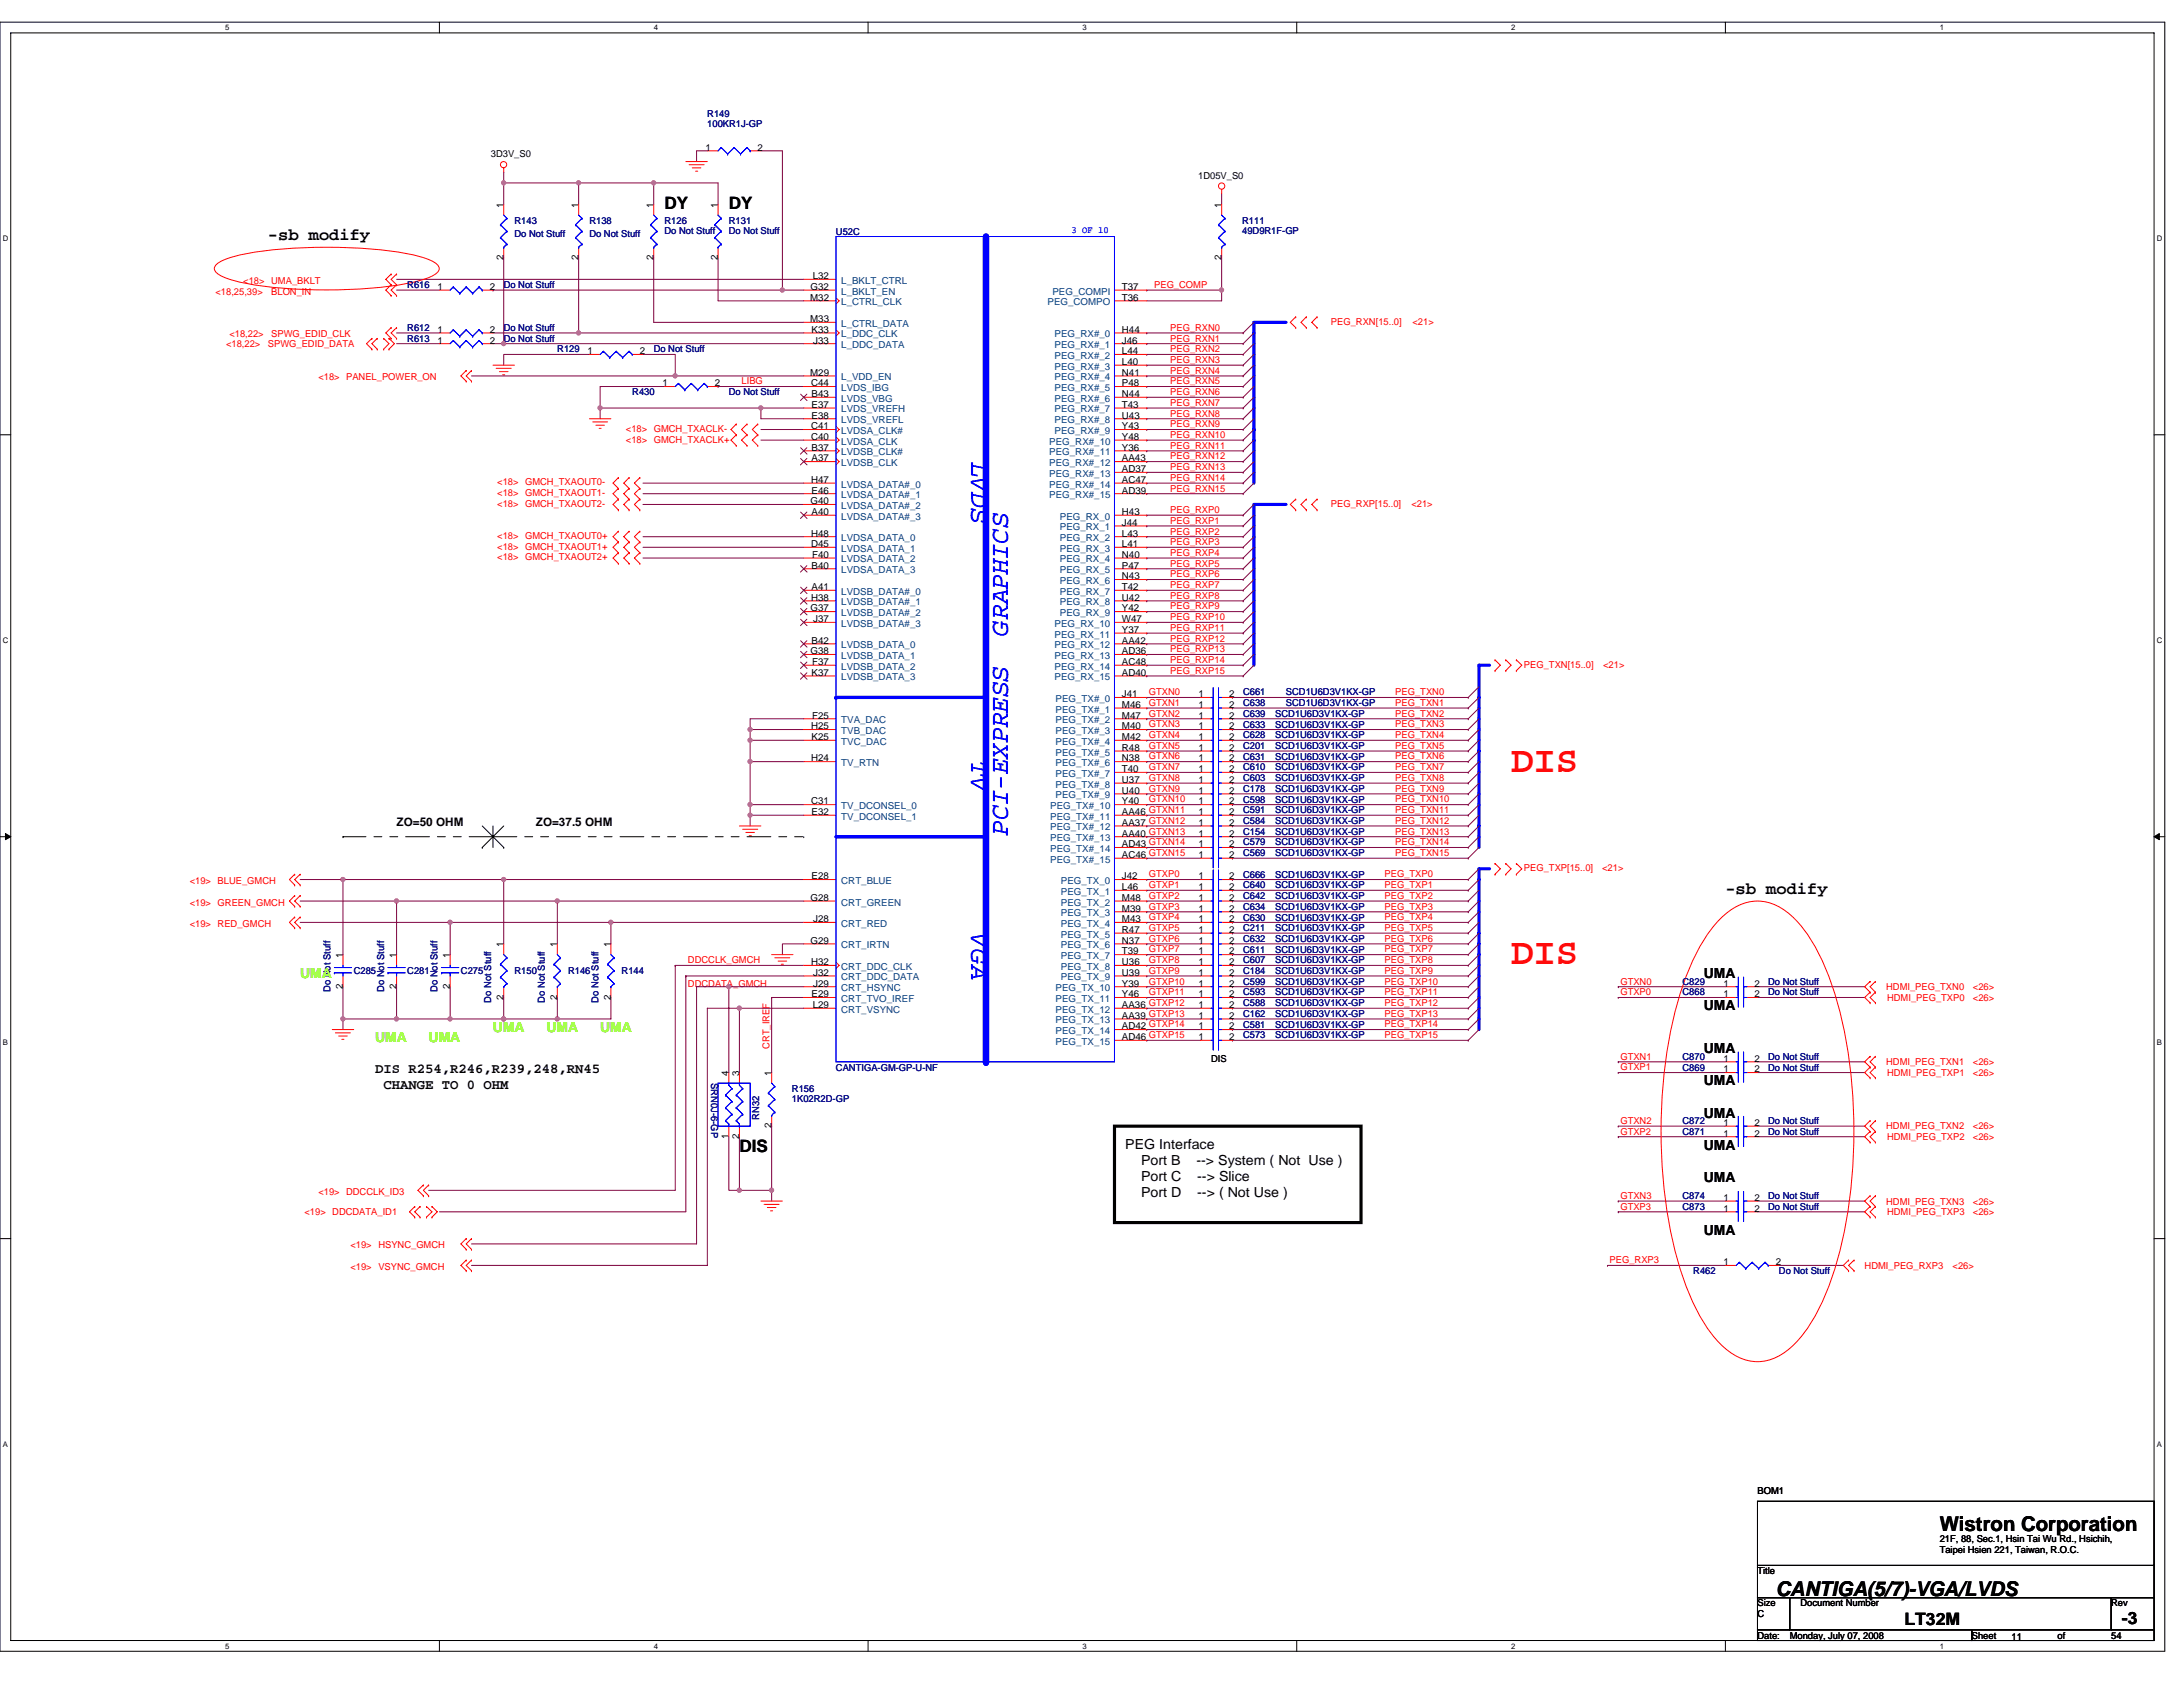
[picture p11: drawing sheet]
<svg xmlns="http://www.w3.org/2000/svg" width="279mm" height="216mm" viewBox="0 0 279 216" stroke-linecap="round" stroke-linejoin="round" font-family="sans-serif">
<defs><g id="words">
<g font-size="4.8" fill="#f00">
<text x="193.4" y="98.7">DIS</text>
<text x="193.4" y="123.4">DIS</text>
</g>
<g font-size="3.3" fill="#00f">
<text x="124.4" y="59.1" transform="rotate(90 124.4 59.1)">LVDS</text>
<text x="129" y="81.4" transform="rotate(-90 129 81.4)">GRAPHICS</text>
<text x="124.4" y="97.5" transform="rotate(90 124.4 97.5)">TV</text>
<text x="129" y="107" transform="rotate(-90 129 107)">PCI-EXPRESS</text>
<text x="124.4" y="119.4" transform="rotate(90 124.4 119.4)">VGA</text>
</g>
<g font-size="2.6">
<text x="248.3" y="195.9">Wistron Corporation</text>
<text x="227.3" y="204.3">CANTIGA(5/7)-VGA/LVDS</text>
</g>
<g font-size="2.2">
<text x="85" y="26.8">DY</text>
<text x="93.3" y="26.8">DY</text>
<text x="34.3" y="30.7">-sb modify</text>
<text x="220.8" y="114.4">-sb modify</text>
<text x="94.6" y="147.5">DIS</text>
<text x="243.7" y="208">LT32M</text>
<text x="271.6" y="207.9">-3</text>
</g>
<g font-size="1.8" fill="#80ff00">
<text x="38.4" y="125.2">UMA</text>
<text x="48" y="133.4">UMA</text>
<text x="54.9" y="133.4">UMA</text>
<text x="63.1" y="132.1">UMA</text>
<text x="70" y="132.1">UMA</text>
<text x="76.8" y="132.1">UMA</text>
</g>
<g font-size="1.8">
<text x="218.1" y="125.2">UMA</text>
<text x="218.1" y="129.3">UMA</text>
<text x="48" y="137.4">DIS R254,R246,R239,248,RN45</text>
<text x="218.1" y="134.8">UMA</text>
<text x="49.1" y="139.3">CHANGE TO 0 OHM</text>
<text x="218.1" y="143">UMA</text>
<text x="218.1" y="138.9">UMA</text>
<text x="144" y="147.1">PEG Interface</text>
<text x="146" y="149.1">Port B</text>
<text x="153.1" y="149.1">--&gt; System ( Not Use )</text>
<text x="218.1" y="147.1">UMA</text>
<text x="146" y="151.2">Port C</text>
<text x="146" y="153.2">Port D</text>
<text x="153.2" y="151.2">--&gt; Slice</text>
<text x="153.2" y="153.2">--&gt; ( Not Use )</text>
<text x="218.1" y="151.3">UMA</text>
<text x="218.1" y="158.1">UMA</text>
</g>
<g font-size="1.5">
<text x="50.8" y="105.7">ZO=50 OHM</text>
<text x="68.6" y="105.7">ZO=37.5 OHM</text>
</g>
<g font-size="1.2" fill="#000080">
<text x="90.5" y="14.9">R149</text>
<text x="90.5" y="16.3">100KR1J-GP</text>
<text x="65.8" y="28.7">R143</text>
<text x="75.4" y="28.7">R138</text>
<text x="85" y="28.7">R126</text>
<text x="85" y="29.9">Do Not Stuff</text>
<text x="93.3" y="28.7">R131</text>
<text x="93.3" y="29.9">Do Not Stuff</text>
<text x="159" y="28.7">R111</text>
<text x="159" y="29.9">49D9R1F-GP</text>
<text x="65.8" y="30.3">Do Not Stuff</text>
<text x="75.4" y="30.3">Do Not Stuff</text>
<text x="107" y="30">U52C</text>
<text x="52.1" y="36.9">R616</text>
<text x="64.5" y="36.9">Do Not Stuff</text>
<text x="52.1" y="42.4">R612</text>
<text x="52.1" y="43.7">R613</text>
<text x="64.5" y="42.4">Do Not Stuff</text>
<text x="64.5" y="43.7">Do Not Stuff</text>
<text x="71.3" y="45.1">R129</text>
<text x="83.7" y="45.1">Do Not Stuff</text>
<text x="80.9" y="50.6">R430</text>
<text x="93.3" y="50.6">Do Not Stuff</text>
<text x="159.1" y="89">C661</text>
<text x="164.6" y="89">SCD1U6D3V1KX-GP</text>
<text x="159.1" y="93.1">C633</text>
<text x="159.1" y="94.5">C628</text>
<text x="159.1" y="91.7">C639</text>
<text x="159.1" y="95.9">C201</text>
<text x="159.1" y="90.4">C638</text>
<text x="163.2" y="93.1">SCD1U6D3V1KX-GP</text>
<text x="163.2" y="94.5">SCD1U6D3V1KX-GP</text>
<text x="163.2" y="91.7">SCD1U6D3V1KX-GP</text>
<text x="163.2" y="95.9">SCD1U6D3V1KX-GP</text>
<text x="164.6" y="90.4">SCD1U6D3V1KX-GP</text>
<text x="159.1" y="97.2">C631</text>
<text x="159.1" y="101.3">C178</text>
<text x="159.1" y="98.6">C610</text>
<text x="159.1" y="100">C603</text>
<text x="163.2" y="97.2">SCD1U6D3V1KX-GP</text>
<text x="163.2" y="101.3">SCD1U6D3V1KX-GP</text>
<text x="163.2" y="98.6">SCD1U6D3V1KX-GP</text>
<text x="163.2" y="100">SCD1U6D3V1KX-GP</text>
<text x="159.1" y="104.1">C591</text>
<text x="159.1" y="105.5">C584</text>
<text x="159.1" y="102.7">C598</text>
<text x="159.1" y="106.8">C154</text>
<text x="163.2" y="104.1">SCD1U6D3V1KX-GP</text>
<text x="163.2" y="105.5">SCD1U6D3V1KX-GP</text>
<text x="163.2" y="102.7">SCD1U6D3V1KX-GP</text>
<text x="163.2" y="106.8">SCD1U6D3V1KX-GP</text>
<text x="159.1" y="108.2">C579</text>
<text x="159.1" y="109.6">C569</text>
<text x="159.1" y="112.3">C666</text>
<text x="159.1" y="113.7">C640</text>
<text x="163.2" y="108.2">SCD1U6D3V1KX-GP</text>
<text x="163.2" y="109.6">SCD1U6D3V1KX-GP</text>
<text x="163.2" y="112.3">SCD1U6D3V1KX-GP</text>
<text x="163.2" y="113.7">SCD1U6D3V1KX-GP</text>
<text x="159.1" y="115.1">C642</text>
<text x="159.1" y="119.2">C211</text>
<text x="159.1" y="116.4">C634</text>
<text x="159.1" y="117.8">C630</text>
<text x="163.2" y="115.1">SCD1U6D3V1KX-GP</text>
<text x="163.2" y="119.2">SCD1U6D3V1KX-GP</text>
<text x="163.2" y="116.4">SCD1U6D3V1KX-GP</text>
<text x="163.2" y="117.8">SCD1U6D3V1KX-GP</text>
<text x="45.3" y="124.7">C285</text>
<text x="52.1" y="124.7">C281</text>
<text x="59" y="124.7">C275</text>
<text x="65.8" y="124.7">R150</text>
<text x="72.7" y="124.7">R146</text>
<text x="79.6" y="124.7">R144</text>
<text x="159.1" y="120.5">C632</text>
<text x="159.1" y="121.9">C611</text>
<text x="159.1" y="123.3">C607</text>
<text x="159.1" y="124.7">C184</text>
<text x="163.2" y="120.5">SCD1U6D3V1KX-GP</text>
<text x="163.2" y="121.9">SCD1U6D3V1KX-GP</text>
<text x="163.2" y="123.3">SCD1U6D3V1KX-GP</text>
<text x="163.2" y="124.7">SCD1U6D3V1KX-GP</text>
<text x="42.3" y="127" transform="rotate(-90 42.3 127)">Do Not Stuff</text>
<text x="49.1" y="127" transform="rotate(-90 49.1 127)">Do Not Stuff</text>
<text x="56" y="127" transform="rotate(-90 56 127)">Do Not Stuff</text>
<text x="62.9" y="128.3" transform="rotate(-90 62.9 128.3)">Do Not Stuff</text>
<text x="69.7" y="128.3" transform="rotate(-90 69.7 128.3)">Do Not Stuff</text>
<text x="76.6" y="128.3" transform="rotate(-90 76.6 128.3)">Do Not Stuff</text>
<text x="159.1" y="131.5">C581</text>
<text x="159.1" y="126">C599</text>
<text x="159.1" y="128.8">C588</text>
<text x="159.1" y="127.4">C593</text>
<text x="159.1" y="130.2">C162</text>
<text x="163.2" y="131.5">SCD1U6D3V1KX-GP</text>
<text x="163.2" y="126">SCD1U6D3V1KX-GP</text>
<text x="163.2" y="128.8">SCD1U6D3V1KX-GP</text>
<text x="163.2" y="127.4">SCD1U6D3V1KX-GP</text>
<text x="163.2" y="130.2">SCD1U6D3V1KX-GP</text>
<text x="215.3" y="127.4">C868</text>
<text x="215.3" y="126">C829</text>
<text x="226.3" y="127.4">Do Not Stuff</text>
<text x="226.3" y="126">Do Not Stuff</text>
<text x="107" y="137">CANTIGA-GM-GP-U-NF</text>
<text x="159.1" y="132.9">C573</text>
<text x="163.2" y="132.9">SCD1U6D3V1KX-GP</text>
<text x="215.3" y="137">C869</text>
<text x="215.3" y="135.6">C870</text>
<text x="226.3" y="137">Do Not Stuff</text>
<text x="226.3" y="135.6">Do Not Stuff</text>
<text x="91" y="138.6" transform="rotate(90 91 138.6)">SRN0J-6-GP</text>
<text x="97.2" y="143.3" transform="rotate(-90 97.2 143.3)">RN32</text>
<text x="101.4" y="139.7">R156</text>
<text x="101.4" y="141">1K02R2D-GP</text>
<text x="215.3" y="143.9">C872</text>
<text x="226.3" y="143.9">Do Not Stuff</text>
<text x="215.3" y="145.2">C871</text>
<text x="226.3" y="145.2">Do Not Stuff</text>
<text x="215.3" y="154.8">C873</text>
<text x="215.3" y="153.5">C874</text>
<text x="226.3" y="154.8">Do Not Stuff</text>
<text x="226.3" y="153.5">Do Not Stuff</text>
<text x="216.7" y="163.1">R462</text>
<text x="227.7" y="163.1">Do Not Stuff</text>
</g>
<g font-size="1.2">
<text x="62.8" y="20.2">3D3V_S0</text>
<text x="90.3" y="19.3">1</text>
<text x="97" y="19.3">2</text>
<text x="153.4" y="22.9">1D05V_S0</text>
<text x="64.5" y="26.6" transform="rotate(-90 64.5 26.6)">1</text>
<text x="74" y="26.6" transform="rotate(-90 74 26.6)">1</text>
<text x="83.7" y="26.6" transform="rotate(-90 83.7 26.6)">1</text>
<text x="91.9" y="26.6" transform="rotate(-90 91.9 26.6)">1</text>
<text x="156.3" y="26.6" transform="rotate(-90 156.3 26.6)">1</text>
<text x="64.5" y="33.3" transform="rotate(-90 64.5 33.3)">2</text>
<text x="74" y="33.3" transform="rotate(-90 74 33.3)">2</text>
<text x="83.7" y="33.3" transform="rotate(-90 83.7 33.3)">2</text>
<text x="91.9" y="33.3" transform="rotate(-90 91.9 33.3)">2</text>
<text x="104" y="35.7">L32</text>
<text x="156.3" y="33.3" transform="rotate(-90 156.3 33.3)">2</text>
<text x="56" y="37.1">1</text>
<text x="62.7" y="37.1">2</text>
<text x="103.7" y="38.5">M32</text>
<text x="103.7" y="41.2">M33</text>
<text x="103.7" y="37.1">G32</text>
<text x="143.6" y="38.5">T36</text>
<text x="143.6" y="37.1">T37</text>
<text x="56" y="42.6">1</text>
<text x="56" y="44">1</text>
<text x="62.7" y="42.6">2</text>
<text x="62.7" y="44">2</text>
<text x="75.2" y="45.3">1</text>
<text x="81.9" y="45.3">2</text>
<text x="103.9" y="42.6">K33</text>
<text x="104.1" y="44">J33</text>
<text x="143.6" y="42.6">H44</text>
<text x="143.6" y="44">J46</text>
<text x="143.6" y="45.3">L44</text>
<text x="143.6" y="46.7">L40</text>
<text x="84.8" y="49.4">1</text>
<text x="91.5" y="49.4">2</text>
<text x="103.7" y="48.1">M29</text>
<text x="103.8" y="49.4">C44</text>
<text x="103.9" y="50.8">B43</text>
<text x="103.9" y="52.2">E37</text>
<text x="103.9" y="53.6">E38</text>
<text x="143.6" y="48.1">N41</text>
<text x="143.6" y="49.4">P48</text>
<text x="143.6" y="50.8">N44</text>
<text x="143.6" y="52.2">T43</text>
<text x="143.6" y="53.6">U43</text>
<text x="103.8" y="54.9">C41</text>
<text x="103.8" y="56.3">C40</text>
<text x="103.9" y="57.7">B37</text>
<text x="103.9" y="59.1">A37</text>
<text x="143.6" y="54.9">Y43</text>
<text x="143.6" y="56.3">Y48</text>
<text x="143.6" y="57.7">Y36</text>
<text x="143.6" y="59.1">AA43</text>
<text x="103.7" y="64.5">G40</text>
<text x="103.8" y="61.8">H47</text>
<text x="103.9" y="63.2">E46</text>
<text x="103.9" y="65.9">A40</text>
<text x="143.6" y="65.9">H43</text>
<text x="143.6" y="60.4">AD37</text>
<text x="143.6" y="61.8">AC47</text>
<text x="143.6" y="63.2">AD39</text>
<text x="103.8" y="70">D45</text>
<text x="103.8" y="68.7">H48</text>
<text x="103.9" y="71.4">F40</text>
<text x="143.6" y="67.3">J44</text>
<text x="143.6" y="68.7">L43</text>
<text x="143.6" y="70">L41</text>
<text x="143.6" y="71.4">N40</text>
<text x="103.8" y="76.9">H38</text>
<text x="103.9" y="75.5">A41</text>
<text x="103.9" y="72.8">B40</text>
<text x="143.6" y="72.8">P47</text>
<text x="143.6" y="74.1">N43</text>
<text x="143.6" y="75.5">T42</text>
<text x="143.6" y="76.9">U42</text>
<text x="103.7" y="78.3">G37</text>
<text x="103.7" y="83.7">G38</text>
<text x="103.9" y="82.4">B42</text>
<text x="104.1" y="79.6">J37</text>
<text x="143.6" y="78.3">Y42</text>
<text x="143.6" y="79.6">W47</text>
<text x="143.6" y="81">Y37</text>
<text x="143.6" y="82.4">AA42</text>
<text x="143.6" y="83.7">AD36</text>
<text x="103.9" y="86.5">K37</text>
<text x="103.9" y="85.1">F37</text>
<text x="143.6" y="89.2">J41</text>
<text x="143.6" y="85.1">AC48</text>
<text x="143.6" y="86.5">AD40</text>
<text x="153.4" y="89.2">1</text>
<text x="157.3" y="89.2">2</text>
<text x="103.8" y="93.3">H25</text>
<text x="103.9" y="94.7">K25</text>
<text x="103.9" y="92">F25</text>
<text x="143.6" y="93.3">M40</text>
<text x="143.6" y="94.7">M42</text>
<text x="143.6" y="90.6">M46</text>
<text x="143.6" y="92">M47</text>
<text x="153.4" y="93.3">1</text>
<text x="153.4" y="94.7">1</text>
<text x="153.4" y="92">1</text>
<text x="153.4" y="90.6">1</text>
<text x="157.3" y="93.3">2</text>
<text x="157.3" y="94.7">2</text>
<text x="157.3" y="92">2</text>
<text x="157.3" y="90.6">2</text>
<text x="103.8" y="97.5">H24</text>
<text x="143.6" y="96.1">R48</text>
<text x="143.6" y="97.5">N38</text>
<text x="143.6" y="98.8">T40</text>
<text x="143.6" y="100.2">U37</text>
<text x="143.6" y="101.6">U40</text>
<text x="153.4" y="97.5">1</text>
<text x="153.4" y="101.6">1</text>
<text x="153.4" y="98.8">1</text>
<text x="153.4" y="96.1">1</text>
<text x="153.4" y="100.2">1</text>
<text x="157.3" y="97.5">2</text>
<text x="157.3" y="101.6">2</text>
<text x="157.3" y="98.8">2</text>
<text x="157.3" y="96.1">2</text>
<text x="157.3" y="100.2">2</text>
<text x="103.8" y="103">C31</text>
<text x="103.9" y="104.3">E32</text>
<text x="143.6" y="103">Y40</text>
<text x="143.6" y="104.3">AA46 GTXN11</text>
<text x="143.6" y="105.7">AA37 GTXN12</text>
<text x="143.6" y="107.1">AA40 GTXN13</text>
<text x="153.4" y="104.3">1</text>
<text x="153.4" y="105.7">1</text>
<text x="153.4" y="103">1</text>
<text x="153.4" y="107.1">1</text>
<text x="157.3" y="104.3">2</text>
<text x="157.3" y="105.7">2</text>
<text x="157.3" y="103">2</text>
<text x="157.3" y="107.1">2</text>
<text x="103.9" y="112.5">E28</text>
<text x="143.6" y="112.5">J42</text>
<text x="143.6" y="113.9">L46</text>
<text x="143.6" y="108.4">AD43 GTXN14</text>
<text x="143.6" y="109.8">AC46 GTXN15</text>
<text x="153.4" y="108.4">1</text>
<text x="153.4" y="109.8">1</text>
<text x="153.4" y="112.5">1</text>
<text x="153.4" y="113.9">1</text>
<text x="157.3" y="108.4">2</text>
<text x="157.3" y="109.8">2</text>
<text x="157.3" y="112.5">2</text>
<text x="157.3" y="113.9">2</text>
<text x="103.7" y="115.3">G28</text>
<text x="104.1" y="118">J28</text>
<text x="143.6" y="115.3">M48</text>
<text x="143.6" y="116.7">M39</text>
<text x="143.6" y="118">M43</text>
<text x="143.6" y="119.4">R47</text>
<text x="153.4" y="115.3">1</text>
<text x="153.4" y="119.4">1</text>
<text x="153.4" y="116.7">1</text>
<text x="153.4" y="118">1</text>
<text x="157.3" y="115.3">2</text>
<text x="157.3" y="119.4">2</text>
<text x="157.3" y="116.7">2</text>
<text x="157.3" y="118">2</text>
<text x="43.9" y="122.6" transform="rotate(-90 43.9 122.6)">1</text>
<text x="50.7" y="122.6" transform="rotate(-90 50.7 122.6)">1</text>
<text x="57.6" y="122.6" transform="rotate(-90 57.6 122.6)">1</text>
<text x="64.5" y="121.2" transform="rotate(-90 64.5 121.2)">1</text>
<text x="71.3" y="121.2" transform="rotate(-90 71.3 121.2)">1</text>
<text x="78.2" y="121.2" transform="rotate(-90 78.2 121.2)">1</text>
<text x="103.7" y="120.8">G29</text>
<text x="103.8" y="123.5">H32</text>
<text x="104.1" y="124.9">J32</text>
<text x="143.6" y="120.8">N37</text>
<text x="143.6" y="122.2">T39</text>
<text x="143.6" y="123.5">U36</text>
<text x="143.6" y="124.9">U39</text>
<text x="153.4" y="120.8">1</text>
<text x="153.4" y="122.2">1</text>
<text x="153.4" y="123.5">1</text>
<text x="153.4" y="124.9">1</text>
<text x="157.3" y="120.8">2</text>
<text x="157.3" y="122.2">2</text>
<text x="157.3" y="123.5">2</text>
<text x="157.3" y="124.9">2</text>
<text x="43.9" y="126.6" transform="rotate(-90 43.9 126.6)">2</text>
<text x="50.7" y="126.6" transform="rotate(-90 50.7 126.6)">2</text>
<text x="57.6" y="126.6" transform="rotate(-90 57.6 126.6)">2</text>
<text x="64.5" y="127.9" transform="rotate(-90 64.5 127.9)">2</text>
<text x="71.3" y="127.9" transform="rotate(-90 71.3 127.9)">2</text>
<text x="78.2" y="127.9" transform="rotate(-90 78.2 127.9)">2</text>
<text x="103.9" y="127.6">E29</text>
<text x="104" y="129">L29</text>
<text x="104.1" y="126.3">J29</text>
<text x="143.6" y="126.3">Y39</text>
<text x="143.6" y="127.6">Y46</text>
<text x="143.6" y="129">AA36 GTXP12</text>
<text x="143.6" y="130.4">AA39 GTXP13</text>
<text x="143.6" y="131.7">AD42 GTXP14</text>
<text x="153.4" y="131.7">1</text>
<text x="153.4" y="126.3">1</text>
<text x="153.4" y="129">1</text>
<text x="153.4" y="127.6">1</text>
<text x="153.4" y="130.4">1</text>
<text x="157.3" y="131.7">2</text>
<text x="157.3" y="126.3">2</text>
<text x="157.3" y="129">2</text>
<text x="157.3" y="127.6">2</text>
<text x="157.3" y="130.4">2</text>
<text x="220.6" y="127.6">1</text>
<text x="220.6" y="126.3">1</text>
<text x="224.5" y="127.6">2</text>
<text x="224.5" y="126.3">2</text>
<text x="93.3" y="137.7" transform="rotate(-90 93.3 137.7)">4</text>
<text x="94.6" y="137.7" transform="rotate(-90 94.6 137.7)">3</text>
<text x="98.7" y="137.7" transform="rotate(-90 98.7 137.7)">1</text>
<text x="143.6" y="133.1">AD46 GTXP15</text>
<text x="153.4" y="133.1">1</text>
<text x="155" y="135.9">DIS</text>
<text x="157.3" y="133.1">2</text>
<text x="220.6" y="137.2">1</text>
<text x="220.6" y="135.9">1</text>
<text x="224.5" y="137.2">2</text>
<text x="224.5" y="135.9">2</text>
<text x="93.3" y="145.8" transform="rotate(-90 93.3 145.8)">1</text>
<text x="94.6" y="145.8" transform="rotate(-90 94.6 145.8)">2</text>
<text x="98.7" y="144.4" transform="rotate(-90 98.7 144.4)">2</text>
<text x="220.6" y="145.5">1</text>
<text x="220.6" y="144.1">1</text>
<text x="224.5" y="145.5">2</text>
<text x="224.5" y="144.1">2</text>
<text x="220.6" y="155.1">1</text>
<text x="220.6" y="153.7">1</text>
<text x="224.5" y="155.1">2</text>
<text x="224.5" y="153.7">2</text>
<text x="220.6" y="161.9">1</text>
<text x="227.3" y="161.9">2</text>
<text x="224.9" y="191.2">BOM1</text>
<text x="248.3" y="197.4">21F, 88, Sec.1, Hsin Tai Wu Rd., Hsichih,</text>
<text x="224.9" y="201.5">Title</text>
<text x="248.3" y="198.8">Taipei Hsien 221, Taiwan, R.O.C.</text>
<text x="224.9" y="205.6">Size</text>
<text x="224.9" y="209.7">Date:</text>
<text x="224.9" y="207">C</text>
<text x="229.1" y="209.7">Monday, July 07, 2008</text>
<text x="230.4" y="205.6">Document Number</text>
<text x="252.4" y="209.7">Sheet</text>
<text x="257.5" y="209.8">11</text>
<text x="263.4" y="209.7">of</text>
<text x="270.2" y="205.6">Rev</text>
<text x="270.2" y="209.7">54</text>
</g>
<text font-size="1.2" fill="#00f" x="137.2" y="29.9">3 OF 10</text>
<g font-size="1.2" fill="#f00">
<text x="27.6" y="37.7">&lt;18,25,39&gt;</text>
<text x="31.1" y="36.3">&lt;18&gt; UMA_BKLT</text>
<text x="34.7" y="37.7">BLON_IN</text>
<text x="147.7" y="36.9">PEG_COMP</text>
<text x="170.3" y="41.6">PEG_RXN[15..0]</text>
<text x="180.8" y="41.6">&lt;21&gt;</text>
<text x="28.9" y="44.4">&lt;18,22&gt;</text>
<text x="29.4" y="43.2">&lt;18,22&gt;</text>
<text x="34.3" y="44.4">SPWG_EDID_DATA</text>
<text x="34.7" y="43.2">SPWG_EDID_CLK</text>
<text x="149.8" y="45.1">PEG_RXN2</text>
<text x="149.8" y="47.8">PEG_RXN4</text>
<text x="149.8" y="43.7">PEG_RXN1</text>
<text x="149.8" y="46.5">PEG_RXN3</text>
<text x="149.8" y="42.3">PEG_RXN0</text>
<text x="40.7" y="48.7">&lt;18&gt; PANEL_POWER_ON</text>
<text x="94.9" y="49.2">LIBG</text>
<text x="149.8" y="49.2">PEG_RXN5</text>
<text x="149.8" y="53.3">PEG_RXN8</text>
<text x="149.8" y="51.9">PEG_RXN7</text>
<text x="149.8" y="50.6">PEG_RXN6</text>
<text x="80.1" y="55.3">&lt;18&gt; GMCH_TXACLK-</text>
<text x="80.1" y="56.6">&lt;18&gt; GMCH_TXACLK+</text>
<text x="149.8" y="58.8">PEG_RXN12</text>
<text x="149.8" y="57.4">PEG_RXN11</text>
<text x="149.8" y="56">PEG_RXN10</text>
<text x="149.8" y="54.7">PEG_RXN9</text>
<text x="63.6" y="62.1">&lt;18&gt; GMCH_TXAOUT0-</text>
<text x="63.6" y="63.5">&lt;18&gt; GMCH_TXAOUT1-</text>
<text x="63.6" y="64.9">&lt;18&gt; GMCH_TXAOUT2-</text>
<text x="149.8" y="62.9">PEG_RXN15</text>
<text x="149.8" y="61.6">PEG_RXN14</text>
<text x="149.8" y="60.2">PEG_RXN13</text>
<text x="149.8" y="65.7">PEG_RXP0</text>
<text x="170.3" y="64.9">PEG_RXP[15..0]</text>
<text x="180.6" y="64.9">&lt;21&gt;</text>
<text x="63.6" y="69">&lt;18&gt; GMCH_TXAOUT0+</text>
<text x="63.6" y="70.4">&lt;18&gt; GMCH_TXAOUT1+</text>
<text x="63.6" y="71.7">&lt;18&gt; GMCH_TXAOUT2+</text>
<text x="149.8" y="68.4">PEG_RXP2</text>
<text x="149.8" y="71.1">PEG_RXP4</text>
<text x="149.8" y="67">PEG_RXP1</text>
<text x="149.8" y="69.8">PEG_RXP3</text>
<text x="149.8" y="72.5">PEG_RXP5</text>
<text x="149.8" y="75.3">PEG_RXP7</text>
<text x="149.8" y="78">PEG_RXP9</text>
<text x="149.8" y="73.9">PEG_RXP6</text>
<text x="149.8" y="76.6">PEG_RXP8</text>
<text x="149.8" y="83.5">PEG_RXP13</text>
<text x="149.8" y="79.4">PEG_RXP10</text>
<text x="149.8" y="82.1">PEG_RXP12</text>
<text x="149.8" y="80.8">PEG_RXP11</text>
<text x="147" y="89">GTXN0</text>
<text x="149.8" y="86.2">PEG_RXP15</text>
<text x="149.8" y="84.9">PEG_RXP14</text>
<text x="178.6" y="89">PEG_TXN0</text>
<text x="195.1" y="85.4">PEG_TXN[15..0]</text>
<text x="205.2" y="85.4">&lt;21&gt;</text>
<text x="147" y="93.1">GTXN3</text>
<text x="147" y="90.3">GTXN1</text>
<text x="147" y="94.5">GTXN4</text>
<text x="147" y="95.8">GTXN5</text>
<text x="147" y="91.7">GTXN2</text>
<text x="178.6" y="93.1">PEG_TXN3</text>
<text x="178.6" y="95.8">PEG_TXN5</text>
<text x="178.6" y="91.7">PEG_TXN2</text>
<text x="178.6" y="94.5">PEG_TXN4</text>
<text x="178.6" y="90.3">PEG_TXN1</text>
<text x="147" y="97.2">GTXN6</text>
<text x="147" y="101.3">GTXN9</text>
<text x="147" y="98.6">GTXN7</text>
<text x="147" y="99.9">GTXN8</text>
<text x="178.6" y="99.9">PEG_TXN8</text>
<text x="178.6" y="98.6">PEG_TXN7</text>
<text x="178.6" y="101.3">PEG_TXN9</text>
<text x="178.6" y="97.2">PEG_TXN6</text>
<text x="147" y="102.7">GTXN10</text>
<text x="178.6" y="104.1">PEG_TXN11</text>
<text x="178.6" y="106.8">PEG_TXN13</text>
<text x="178.6" y="102.7">PEG_TXN10</text>
<text x="178.6" y="105.4">PEG_TXN12</text>
<text x="24.3" y="113.1">&lt;19&gt; BLUE_GMCH</text>
<text x="147" y="113.7">GTXP1</text>
<text x="147" y="112.3">GTXP0</text>
<text x="177.2" y="113.7">PEG_TXP1</text>
<text x="177.2" y="112.3">PEG_TXP0</text>
<text x="178.6" y="108.2">PEG_TXN14</text>
<text x="178.6" y="109.6">PEG_TXN15</text>
<text x="195.1" y="111.5">PEG_TXP[15..0]</text>
<text x="205.1" y="111.5">&lt;21&gt;</text>
<text x="24.3" y="115.9">&lt;19&gt; GREEN_GMCH</text>
<text x="24.3" y="118.6">&lt;19&gt; RED_GMCH</text>
<text x="147" y="117.8">GTXP4</text>
<text x="147" y="116.4">GTXP3</text>
<text x="147" y="119.1">GTXP5</text>
<text x="147" y="115">GTXP2</text>
<text x="177.2" y="117.8">PEG_TXP4</text>
<text x="177.2" y="116.4">PEG_TXP3</text>
<text x="177.2" y="119.1">PEG_TXP5</text>
<text x="177.2" y="115">PEG_TXP2</text>
<text x="88.1" y="123.3">DDCCLK_GMCH</text>
<text x="147" y="121.9">GTXP7</text>
<text x="147" y="124.6">GTXP9</text>
<text x="147" y="120.5">GTXP6</text>
<text x="147" y="123.3">GTXP8</text>
<text x="177.2" y="121.9">PEG_TXP7</text>
<text x="177.2" y="124.6">PEG_TXP9</text>
<text x="177.2" y="120.5">PEG_TXP6</text>
<text x="177.2" y="123.3">PEG_TXP8</text>
<text x="88.1" y="126.3">DDCDATA_GMCH</text>
<text x="147" y="127.4">GTXP11</text>
<text x="147" y="126">GTXP10</text>
<text x="177.2" y="126">PEG_TXP10</text>
<text x="177.2" y="128.8">PEG_TXP12</text>
<text x="177.2" y="131.5">PEG_TXP14</text>
<text x="177.2" y="127.4">PEG_TXP11</text>
<text x="177.2" y="130.1">PEG_TXP13</text>
<text x="207.4" y="126">GTXN0</text>
<text x="207.4" y="127.4">GTXP0</text>
<text x="241.4" y="126.7">HDMI_PEG_TXN0</text>
<text x="241.5" y="128.1">HDMI_PEG_TXP0</text>
<text x="252.5" y="126.7">&lt;26&gt;</text>
<text x="252.5" y="128.1">&lt;26&gt;</text>
<text x="98.5" y="134.2" transform="rotate(-90 98.5 134.2)">CRT_IREF</text>
<text x="177.2" y="132.9">PEG_TXP15</text>
<text x="207.4" y="135.6">GTXN1</text>
<text x="207.4" y="137">GTXP1</text>
<text x="241.4" y="136.3">HDMI_PEG_TXN1</text>
<text x="241.5" y="137.7">HDMI_PEG_TXP1</text>
<text x="252.5" y="136.3">&lt;26&gt;</text>
<text x="252.5" y="137.7">&lt;26&gt;</text>
<text x="207.4" y="143.8">GTXN2</text>
<text x="207.4" y="145.2">GTXP2</text>
<text x="241.4" y="144.5">HDMI_PEG_TXN2</text>
<text x="241.5" y="145.9">HDMI_PEG_TXP2</text>
<text x="252.5" y="144.5">&lt;26&gt;</text>
<text x="252.5" y="145.9">&lt;26&gt;</text>
<text x="39" y="155.5">&lt;19&gt; DDCDATA_ID1</text>
<text x="40.7" y="152.9">&lt;19&gt; DDCCLK_ID3</text>
<text x="207.4" y="153.4">GTXN3</text>
<text x="207.4" y="154.8">GTXP3</text>
<text x="241.4" y="154.2">HDMI_PEG_TXN3</text>
<text x="241.5" y="155.5">HDMI_PEG_TXP3</text>
<text x="252.5" y="154.2">&lt;26&gt;</text>
<text x="252.5" y="155.5">&lt;26&gt;</text>
<text x="44.9" y="159.8">&lt;19&gt; HSYNC_GMCH</text>
<text x="206" y="161.7">PEG_RXP3</text>
<text x="44.9" y="162.5">&lt;19&gt; VSYNC_GMCH</text>
<text x="238.7" y="162.4">HDMI_PEG_RXP3</text>
<text x="249.9" y="162.4">&lt;26&gt;</text>
</g>
<g font-size="1.2" fill="#004080">
<text x="107.7" y="39.1">L_CTRL_CLK</text>
<text x="107.7" y="41.8">L_CTRL_DATA</text>
<text x="107.7" y="37.7">L_BKLT_EN</text>
<text x="107.7" y="36.3">L_BKLT_CTRL</text>
<text x="134.1" y="39.1">PEG_COMPO</text>
<text x="134.7" y="37.7">PEG_COMPI</text>
<text x="107.7" y="43.2">L_DDC_CLK</text>
<text x="107.7" y="44.6">L_DDC_DATA</text>
<text x="135" y="43.2">PEG_RX#_0</text>
<text x="135" y="44.6">PEG_RX#_1</text>
<text x="135" y="45.9">PEG_RX#_2</text>
<text x="135" y="47.3">PEG_RX#_3</text>
<text x="107.7" y="48.7">L_VDD_EN</text>
<text x="107.7" y="50">LVDS_IBG</text>
<text x="107.7" y="51.4">LVDS_VBG</text>
<text x="107.7" y="52.8">LVDS_VREFH</text>
<text x="135" y="48.7">PEG_RX#_4</text>
<text x="135" y="50">PEG_RX#_5</text>
<text x="135" y="51.4">PEG_RX#_6</text>
<text x="135" y="52.8">PEG_RX#_7</text>
<text x="107.7" y="54.2">LVDS_VREFL</text>
<text x="107.7" y="55.5">LVDSA_CLK#</text>
<text x="107.7" y="56.9">LVDSA_CLK</text>
<text x="107.7" y="58.3">LVDSB_CLK#</text>
<text x="107.7" y="59.6">LVDSB_CLK</text>
<text x="134.3" y="56.9">PEG_RX#_10</text>
<text x="134.3" y="58.3">PEG_RX#_11</text>
<text x="134.3" y="59.6">PEG_RX#_12</text>
<text x="135" y="54.2">PEG_RX#_8</text>
<text x="135" y="55.5">PEG_RX#_9</text>
<text x="107.7" y="62.4">LVDSA_DATA#_0</text>
<text x="107.7" y="63.8">LVDSA_DATA#_1</text>
<text x="107.7" y="65.1">LVDSA_DATA#_2</text>
<text x="134.3" y="61">PEG_RX#_13</text>
<text x="134.3" y="62.4">PEG_RX#_14</text>
<text x="134.3" y="63.8">PEG_RX#_15</text>
<text x="107.7" y="70.6">LVDSA_DATA_1</text>
<text x="107.7" y="72">LVDSA_DATA_2</text>
<text x="107.7" y="69.3">LVDSA_DATA_0</text>
<text x="107.7" y="66.5">LVDSA_DATA#_3</text>
<text x="135.7" y="66.5">PEG_RX_0</text>
<text x="135.7" y="67.9">PEG_RX_1</text>
<text x="135.7" y="69.3">PEG_RX_2</text>
<text x="135.7" y="70.6">PEG_RX_3</text>
<text x="135.7" y="72">PEG_RX_4</text>
<text x="107.7" y="76.1">LVDSB_DATA#_0</text>
<text x="107.7" y="77.5">LVDSB_DATA#_1</text>
<text x="107.7" y="73.4">LVDSA_DATA_3</text>
<text x="135.7" y="73.4">PEG_RX_5</text>
<text x="135.7" y="74.7">PEG_RX_6</text>
<text x="135.7" y="76.1">PEG_RX_7</text>
<text x="135.7" y="77.5">PEG_RX_8</text>
<text x="107.7" y="78.8">LVDSB_DATA#_2</text>
<text x="107.7" y="83">LVDSB_DATA_0</text>
<text x="107.7" y="80.2">LVDSB_DATA#_3</text>
<text x="135" y="80.2">PEG_RX_10</text>
<text x="135" y="81.6">PEG_RX_11</text>
<text x="135" y="83">PEG_RX_12</text>
<text x="135.7" y="78.8">PEG_RX_9</text>
<text x="107.7" y="84.3">LVDSB_DATA_1</text>
<text x="107.7" y="85.7">LVDSB_DATA_2</text>
<text x="107.7" y="87.1">LVDSB_DATA_3</text>
<text x="135" y="84.3">PEG_RX_13</text>
<text x="135" y="85.7">PEG_RX_14</text>
<text x="135" y="87.1">PEG_RX_15</text>
<text x="135.1" y="89.8">PEG_TX#_0</text>
<text x="107.7" y="92.6">TVA_DAC</text>
<text x="107.7" y="93.9">TVB_DAC</text>
<text x="107.7" y="95.3">TVC_DAC</text>
<text x="135.1" y="93.9">PEG_TX#_3</text>
<text x="135.1" y="95.3">PEG_TX#_4</text>
<text x="135.1" y="91.2">PEG_TX#_1</text>
<text x="135.1" y="92.6">PEG_TX#_2</text>
<text x="107.7" y="98">TV_RTN</text>
<text x="135.1" y="96.7">PEG_TX#_5</text>
<text x="135.1" y="98">PEG_TX#_6</text>
<text x="135.1" y="99.4">PEG_TX#_7</text>
<text x="135.1" y="100.8">PEG_TX#_8</text>
<text x="107.7" y="103.5">TV_DCONSEL_0</text>
<text x="107.7" y="104.9">TV_DCONSEL_1</text>
<text x="134.4" y="103.5">PEG_TX#_10</text>
<text x="134.4" y="104.9">PEG_TX#_11</text>
<text x="134.4" y="106.3">PEG_TX#_12</text>
<text x="134.4" y="107.7">PEG_TX#_13</text>
<text x="135.1" y="102.2">PEG_TX#_9</text>
<text x="107.7" y="113.1">CRT_BLUE</text>
<text x="134.4" y="109">PEG_TX#_14</text>
<text x="134.4" y="110.4">PEG_TX#_15</text>
<text x="135.8" y="113.1">PEG_TX_0</text>
<text x="107.7" y="115.9">CRT_GREEN</text>
<text x="107.7" y="118.6">CRT_RED</text>
<text x="135.8" y="114.5">PEG_TX_1</text>
<text x="135.8" y="115.9">PEG_TX_2</text>
<text x="135.8" y="117.3">PEG_TX_3</text>
<text x="135.8" y="118.6">PEG_TX_4</text>
<text x="135.8" y="120">PEG_TX_5</text>
<text x="107.7" y="124.1">CRT_DDC_CLK</text>
<text x="107.7" y="125.5">CRT_DDC_DATA</text>
<text x="107.7" y="121.4">CRT_IRTN</text>
<text x="135.8" y="121.4">PEG_TX_6</text>
<text x="135.8" y="122.7">PEG_TX_7</text>
<text x="135.8" y="124.1">PEG_TX_8</text>
<text x="135.8" y="125.5">PEG_TX_9</text>
<text x="107.7" y="126.9">CRT_HSYNC</text>
<text x="107.7" y="128.2">CRT_TVO_IREF</text>
<text x="107.7" y="129.6">CRT_VSYNC</text>
<text x="135.1" y="126.9">PEG_TX_10</text>
<text x="135.1" y="128.2">PEG_TX_11</text>
<text x="135.1" y="129.6">PEG_TX_12</text>
<text x="135.1" y="131">PEG_TX_13</text>
<text x="135.1" y="132.3">PEG_TX_14</text>
<text x="135.1" y="133.7">PEG_TX_15</text>
</g>
<g font-size="1">
<text x="28.8" y="3.9">5</text>
<text x="83.7" y="3.9">4</text>
<text x="138.5" y="3.9">3</text>
<text x="193.4" y="3.9">2</text>
<text x="248.3" y="3.9">1</text>
<text x=".4" y="30.8">D</text>
<text x="276.1" y="30.8">D</text>
<text x=".4" y="82.3">C</text>
<text x="276.1" y="82.3">C</text>
<text x=".4" y="133.7">B</text>
<text x="276.1" y="133.7">B</text>
<text x=".4" y="185.1">A</text>
<text x="276.1" y="185.1">A</text>
<text x="28.8" y="211">5</text>
<text x="83.7" y="211">4</text>
<text x="138.5" y="211">3</text>
<text x="193.4" y="211">2</text>
<text x="248.3" y="211">1</text>
</g>
</g></defs>
<path d="M0 2.8h277.1v208.5h-277.1zM1.4 4.2h274.3v205.8h-274.3z" fill="none" stroke="#000" stroke-width=".13"/>
<g fill="#fff">
<path d="M28.8 3h.6v1.1h-.6z"/>
<path d="M28.8 210.1h.6v1.1h-.6z"/>
</g>
<path d="M56.2 2.8v1.4M56.2 210v1.3" fill="none" stroke="#000" stroke-width=".13"/>
<g fill="#fff">
<path d="M83.7 3h.5v1.1h-.5z"/>
<path d="M83.7 210.1h.5v1.1h-.5z"/>
</g>
<path d="M111.1 2.8v1.4M111.1 210v1.3" fill="none" stroke="#000" stroke-width=".13"/>
<g fill="#fff">
<path d="M138.5 3h.6v1.1h-.6z"/>
<path d="M138.5 210.1h.6v1.1h-.6z"/>
</g>
<path d="M166 2.8v1.4M166 210v1.3" fill="none" stroke="#000" stroke-width=".13"/>
<g fill="#fff">
<path d="M193.4 3h.6v1.1h-.6z"/>
<path d="M193.4 210.1h.6v1.1h-.6z"/>
</g>
<path d="M220.8 2.8v1.4M220.8 210v1.3" fill="none" stroke="#000" stroke-width=".13"/>
<g fill="#fff">
<path d="M248.3 3h.5v1.1h-.5z"/>
<path d="M248.3 210.1h.5v1.1h-.5z"/>
<path d="M.4 29.9h.7v1.1h-.7z"/>
<path d="M276.1 29.9h.7v1.1h-.7z"/>
<path d="M.4 81.4h.7v1.1h-.7z"/>
<path d="M276.1 81.4h.7v1.1h-.7z"/>
</g>
<path d="M0 55.6h1.4M275.7 55.6h1.4" fill="none" stroke="#000" stroke-width=".13"/>
<g fill="#fff">
<path d="M.4 132.8h.6v1.1h-.6z"/>
<path d="M276.1 132.8h.6v1.1h-.6z"/>
</g>
<path d="M0 107.1h1.4M275.7 107.1h1.4" fill="none" stroke="#000" stroke-width=".13"/>
<path d="M.7 106.7l.7 .4-.7 .4zM275.7 107.1l.7-.4v.8z" fill="#000" stroke="#000" stroke-width=".13"/>
<g fill="#fff">
<path d="M.4 184.2h.6v1.1h-.6z"/>
<path d="M276.1 184.2h.6v1.1h-.6z"/>
</g>
<g fill="none" stroke="#000" stroke-width=".13">
<path d="M61.7 108.5h.1M61.7 105.7l2.8 2.8M63.1 105.7v2.8M64.5 108.5h.1M64.5 105.7l-2.8 2.8M0 158.5h1.4M275.7 158.5h1.4M224.9 192.1h50.8v8.2h-50.8zM224.9 200.3h50.8v4.2h-50.8zM224.9 204.5h4.2v4.1h-4.2zM224.9 208.6h27.5v1.4h-27.5zM229.1 204.5h41.1v4.1h-41.1z"/>
<path d="M252.4 208.6h23.3v1.4h-23.3zM270.2 204.5h5.5v4.1h-5.5z"/>
</g>
<g fill="none" stroke="#800040" stroke-width=".13">
<path d="M90.5 19.3h-1.3v1.4M97.4 19.3h2.7v17.8M50.8 37.1h5.4M50.8 35.8h52.1M63.1 37.1h.1M63.1 37.1h39.8M64.5 22v1.4M64.5 23.4v2.8M64.5 23.4h.1M64.5 33v11M64.5 23.4h9.6M74.1 23.4v2.8"/>
<path d="M74.1 33v9.6M74.1 23.4h9.6M83.7 33v8.3h19.2M83.7 23.4v2.8M83.7 23.4h.1M83.7 23.4h8.2v2.8M91.9 33v5.5h11M100.1 37.1h.1M146.8 37.1h.1M146.8 37.1h9.6M156.4 33v5.5h-9.6M156.4 24.8v1.4"/>
<path d="M50.8 44h5.4M50.8 42.6h5.4M63.1 44h1.4M63.1 42.6h11M64.5 44h.1M64.5 44h38.4M74.1 42.6h28.8M74.1 42.6h.1M75.4 45.4h-10.9v1.3M76.8 52.2h20.6v1.4h5.5M76.8 52.2h.1M76.8 52.2v1.4"/>
<path d="M82.3 45.4h4.1v2.7h-26.1M85 49.5h-8.2v2.7M86.4 48.1h.1M86.4 48.1h16.5M91.9 49.5h.1M91.9 49.5h11M97.4 52.2h.1M97.4 55h5.5M97.4 56.3h5.5M97.4 52.2h5.5M146.8 49.5h.1M146.8 59.1h.1"/>
<path d="M146.8 57.7h.1M146.8 56.3h.1M146.8 55h.1M146.8 53.6h.1M146.8 45.4h.1M146.8 52.2h.1M146.8 48.1h.1M146.8 44h.1M146.8 50.8h.1M146.8 46.7h.1M146.8 42.6h.1M146.8 52.2h12.3"/>
<path d="M146.8 48.1h12.3M146.8 49.5h12.3M146.8 44h12.3M146.8 59.1h12.3M146.8 57.7h12.3M146.8 56.3h12.3M146.8 55h12.3M146.8 53.6h12.3M146.8 45.4h12.3M146.8 50.8h12.3M146.8 46.7h12.3M146.8 42.6h12.3"/>
<path d="M159.1 45.4h.1M159.1 46.7h.1M159.1 48.1h.1M159.1 49.5h.1M159.1 50.8h.1M159.1 52.2h.1M159.1 59.1h.1M159.1 57.7h.1M159.1 56.3h.1M159.1 55h.1M159.1 53.6h.1M159.1 42.6h.1"/>
<path d="M159.1 44h.1M160.5 44l-1.4 1.4M160.5 45.4l-1.4 1.3M160.5 46.7l-1.4 1.4M160.5 48.1l-1.4 1.4M160.5 49.5l-1.4 1.3M160.5 50.8l-1.4 1.4M160.5 59.1l-1.4 1.4M160.5 57.7l-1.4 1.4M160.5 56.3l-1.4 1.4M160.5 55l-1.4 1.3M160.5 53.6l-1.4 1.4"/>
<path d="M160.5 52.2l-1.4 1.4M160.5 41.3l-1.4 1.3M160.5 42.6l-1.4 1.4M82.3 63.2h20.6M82.3 70h20.6M82.3 71.4h20.6M82.3 68.7h20.6M82.3 64.6h20.6M82.3 61.8h20.6M146.8 63.2h.1M146.8 61.8h.1M146.8 60.5h.1"/>
<path d="M146.8 72.8h.1M146.8 68.7h.1M146.8 79.7h.1M146.8 75.5h.1M146.8 71.4h.1M146.8 67.3h.1M146.8 78.3h.1M146.8 74.2h.1M146.8 70h.1M146.8 65.9h.1M146.8 76.9h.1M146.8 63.2h12.3"/>
<path d="M146.8 61.8h12.3M146.8 60.5h12.3M146.8 72.8h12.3M146.8 68.7h12.3M146.8 79.7h12.3M146.8 75.5h12.3M146.8 71.4h12.3M146.8 67.3h12.3M146.8 78.3h12.3M146.8 74.2h12.3M146.8 70h12.3M146.8 65.9h12.3"/>
<path d="M146.8 76.9h12.3M159.1 72.8h.1M159.1 71.4h.1M159.1 70h.1M159.1 68.7h.1M159.1 67.3h.1M159.1 65.9h.1M159.1 79.7h.1M159.1 78.3h.1M159.1 76.9h.1M159.1 75.5h.1M159.1 74.2h.1"/>
<path d="M159.1 63.2h.1M159.1 61.8h.1M159.1 60.5h.1M160.5 71.4l-1.4 1.4M160.5 70l-1.4 1.4M160.5 68.7l-1.4 1.3M160.5 67.3l-1.4 1.4M160.5 65.9l-1.4 1.4M160.5 64.6l-1.4 1.3M160.5 78.3l-1.4 1.4M160.5 76.9l-1.4 1.4M160.5 79.7l-1.4 1.3"/>
<path d="M160.5 75.5l-1.4 1.4M160.5 74.2l-1.4 1.3M160.5 72.8l-1.4 1.4M160.5 61.8l-1.4 1.4M160.5 60.5l-1.4 1.3M96 93.4v1.3M96 97.5v5.5M96 97.5h.1M96 94.7v2.8M96 94.7h.1M96 93.4h.1M96 97.5h6.9"/>
<path d="M96 94.7h6.9M96 93.4h6.9M102.9 92h-6.9v1.4M146.8 83.8h.1M146.8 86.5h.1M146.8 82.4h.1M146.8 85.1h.1M146.8 81h.1M146.8 97.5h.1M146.8 93.4h.1M146.8 98.8h.1M146.8 90.6h.1"/>
<path d="M146.8 94.7h.1M146.8 96.1h.1M146.8 89.3h.1M146.8 92h.1M146.8 97.5h6.8M146.8 94.7h6.8M146.8 93.4h6.8M146.8 83.8h12.3M146.8 86.5h12.3M146.8 82.4h12.3M146.8 85.1h12.3M146.8 81h12.3"/>
<path d="M146.8 89.3h6.8M146.8 96.1h6.8M146.8 92h6.8M146.8 98.8h6.8M146.8 90.6h6.8M157.7 93.4h.1M157.7 89.3h.1M157.7 96.1h.1M157.7 92h.1M157.7 98.8h.1M157.7 94.7h.1M157.7 90.6h.1"/>
<path d="M157.7 97.5h.1M157.7 97.5h30.2M157.7 94.7h30.2M157.7 93.4h30.2M157.7 89.3h30.2M157.7 96.1h30.2M157.7 92h30.2M157.7 98.8h30.2M157.7 90.6h30.2M159.1 86.5h.1M159.1 85.1h.1M159.1 83.8h.1"/>
<path d="M159.1 82.4h.1M159.1 81h.1M160.5 85.1l-1.4 1.4M160.5 83.8l-1.4 1.3M160.5 82.4l-1.4 1.4M160.5 81l-1.4 1.4M187.9 90.6h.1M187.9 97.5h.1M187.9 92h.1M187.9 94.7h.1M187.9 93.4h.1M187.9 96.1h.1"/>
<path d="M187.9 98.8h.1M187.9 89.3h.1M189.3 89.3l-1.4 1.3M189.3 96.1l-1.4 1.4M189.3 90.6l-1.4 1.4M189.3 93.4l-1.4 1.3M189.3 92l-1.4 1.4M189.3 98.8l-1.4 1.4M189.3 94.7l-1.4 1.4M189.3 97.5l-1.4 1.3M189.3 87.9l-1.4 1.4M38.4 118h19.2v4.2"/>
<path d="M38.4 115.3h12.4v6.9M38.4 112.6h5.5v9.6M43.9 112.6h20.6v8.2M43.9 112.6h.1M50.8 115.3h20.5v5.5M50.8 115.3h.1M57.6 118h.1M57.6 118h45.3M64.5 112.6h.1M64.5 112.6h38.4M71.3 115.3h.1M71.3 115.3h31.6"/>
<path d="M78.2 118h.1M78.2 118v2.8M96 103v1.3M96 104.3h.1M96 103h.1M96 104.3v1.4M96 104.3h6.9M96 103h6.9M146.8 118h.1M146.8 113.9h.1M146.8 116.7h.1M146.8 112.6h.1"/>
<path d="M146.8 119.4h.1M146.8 115.3h.1M146.8 101.6h.1M146.8 105.7h.1M146.8 109.8h.1M146.8 103h.1M146.8 107.1h.1M146.8 100.2h.1M146.8 104.3h.1M146.8 108.5h.1M146.8 104.3h6.8M146.8 103h6.8"/>
<path d="M146.8 118h6.8M146.8 115.3h6.8M146.8 112.6h6.8M146.8 113.9h6.8M146.8 116.7h6.8M146.8 119.4h6.8M146.8 108.5h6.8M146.8 101.6h6.8M146.8 100.2h6.8M146.8 105.7h6.8M146.8 109.8h6.8M146.8 107.1h6.8"/>
<path d="M157.7 118h.1M157.7 113.9h.1M157.7 116.7h.1M157.7 112.6h.1M157.7 119.4h.1M157.7 115.3h.1M157.7 108.5h.1M157.7 104.3h.1M157.7 100.2h.1M157.7 107.1h.1M157.7 103h.1M157.7 109.8h.1"/>
<path d="M157.7 105.7h.1M157.7 101.6h.1M157.7 104.3h30.2M157.7 103h30.2M157.7 118h30.2M157.7 115.3h30.2M157.7 112.6h30.2M157.7 113.9h30.2M157.7 116.7h30.2M157.7 119.4h30.2M157.7 108.5h30.2M157.7 101.6h30.2"/>
<path d="M157.7 100.2h30.2M157.7 105.7h30.2M157.7 109.8h30.2M157.7 107.1h30.2M187.9 115.3h.1M187.9 103h.1M187.9 105.7h.1M187.9 104.3h.1M187.9 108.5h.1M187.9 101.6h.1M187.9 118h.1M187.9 113.9h.1"/>
<path d="M187.9 119.4h.1M187.9 116.7h.1M187.9 107.1h.1M187.9 100.2h.1M187.9 109.8h.1M187.9 112.6h.1M189.3 113.9l-1.4 1.4M189.3 101.6l-1.4 1.4M189.3 104.3l-1.4 1.4M189.3 103l-1.4 1.3M189.3 107.1l-1.4 1.4M189.3 100.2l-1.4 1.4"/>
<path d="M189.3 119.4l-1.4 1.4M189.3 116.7l-1.4 1.3M189.3 112.6l-1.4 1.3M189.3 118l-1.4 1.4M189.3 115.3l-1.4 1.4M189.3 105.7l-1.4 1.4M189.3 108.5l-1.4 1.3M189.3 111.2l-1.4 1.4M43.9 126.3v4.1M43.9 130.4h.1M43.9 130.4v1.4M43.9 130.4h27.4"/>
<path d="M50.8 126.3v4.1M50.8 130.4h.1M57.6 126.3v4.1M57.6 130.4h.1M64.5 127.7v2.7M64.5 130.4h.1M71.3 127.7v2.7M78.2 127.7v2.7h-6.9M86.4 123.5v28.8h-31.5M86.4 123.5h.1M86.4 123.5h16.5M87.8 124.9h15.1"/>
<path d="M87.8 124.9h.1M87.8 124.9v30.2h-31.6M93.3 126.3h-4.1v32.9h-28.9M93.3 126.3h9.6M93.3 126.3h.1M93.3 126.3v11M94.6 129h-4.1v32.9h-30.2M94.6 129h8.3M94.6 129h.1M94.6 129v8.3M98.8 127.7h.1M98.8 127.7h4.1"/>
<path d="M98.8 127.7v9.6M102.9 120.8h-2.8v1.4M146.8 122.2h.1M146.8 133.1h.1M146.8 129h.1M146.8 124.9h.1M146.8 120.8h.1M146.8 131.8h.1M146.8 127.7h.1M146.8 123.5h.1M146.8 130.4h.1M146.8 126.3h.1"/>
<path d="M146.8 123.5h6.8M146.8 130.4h6.8M146.8 126.3h6.8M146.8 122.2h6.8M146.8 133.1h6.8M146.8 129h6.8M146.8 124.9h6.8M146.8 120.8h6.8M146.8 131.8h6.8M146.8 127.7h6.8M157.7 126.3h.1M157.7 122.2h.1"/>
<path d="M157.7 133.1h.1M157.7 129h.1M157.7 124.9h.1M157.7 120.8h.1M157.7 131.8h.1M157.7 127.7h.1M157.7 123.5h.1M157.7 130.4h.1M157.7 123.5h30.2M157.7 130.4h30.2M157.7 126.3h30.2M157.7 122.2h30.2"/>
<path d="M157.7 133.1h30.2M157.7 129h30.2M157.7 124.9h30.2M157.7 120.8h30.2M157.7 131.8h30.2M157.7 127.7h30.2M187.9 127.7h.1M187.9 126.3h.1M187.9 124.9h.1M187.9 130.4h.1M187.9 122.2h.1M187.9 120.8h.1"/>
<path d="M187.9 131.8h.1M187.9 129h.1M187.9 123.5h.1M187.9 133.1h.1M189.3 126.3l-1.4 1.4M189.3 124.9l-1.4 1.4M189.3 123.5l-1.4 1.4M189.3 129l-1.4 1.4M189.3 120.8l-1.4 1.4M189.3 130.4l-1.4 1.4M189.3 127.7l-1.4 1.3M189.3 122.2l-1.4 1.3"/>
<path d="M189.3 131.8l-1.4 1.3M207.1 135.9h.1M207.1 126.3h.1M207.1 137.3h.1M207.1 127.7h.1M207.1 126.3h13.7M207.1 127.7h13.7M207.1 135.9h13.7M207.1 137.3h13.7M224.9 127.7h13.8M224.9 137.3h13.8M224.9 135.9h13.8"/>
<path d="M224.9 126.3h13.8M93.3 145.5v6.8h1.3M94.6 152.3h.1M94.6 145.5v6.8M98.8 152.3h.1M98.8 144.1v8.2h-4.2M98.8 152.3v1.4M207.1 153.7h.1M207.1 144.1h.1M207.1 155.1h.1M207.1 145.5h.1M207.1 153.7h13.7"/>
<path d="M207.1 144.1h13.7M207.1 155.1h13.7M207.1 145.5h13.7M224.9 155.1h13.8M224.9 153.7h13.8M224.9 144.1h13.8M224.9 145.5h13.8M205.7 161.9h.1M205.7 161.9h15.1M227.7 161.9h8.2"/>
</g>
<g fill="#f0f" stroke="#f0f" stroke-width=".13">
<circle cx="97.4" cy="52.2" r=".27"/>
<circle cx="76.8" cy="52.2" r=".27"/>
<circle cx="96" cy="104.3" r=".27"/>
<circle cx="96" cy="103" r=".27"/>
<circle cx="156.3" cy="37.1" r=".27"/>
<circle cx="78.2" cy="118" r=".27"/>
<circle cx="71.3" cy="115.3" r=".27"/>
<circle cx="98.7" cy="152.3" r=".27"/>
<circle cx="100.1" cy="37.1" r=".27"/>
<circle cx="86.4" cy="48.1" r=".27"/>
<circle cx="96" cy="97.5" r=".27"/>
<circle cx="64.5" cy="112.6" r=".27"/>
<circle cx="57.6" cy="118" r=".27"/>
<circle cx="71.3" cy="130.4" r=".27"/>
<circle cx="64.5" cy="130.4" r=".27"/>
<circle cx="43.9" cy="112.6" r=".27"/>
<circle cx="50.7" cy="115.3" r=".27"/>
<circle cx="57.6" cy="130.4" r=".27"/>
<circle cx="50.7" cy="130.4" r=".27"/>
<circle cx="43.9" cy="130.4" r=".27"/>
<circle cx="96" cy="94.7" r=".27"/>
<circle cx="96" cy="93.4" r=".27"/>
<circle cx="64.5" cy="44" r=".27"/>
<circle cx="83.7" cy="23.4" r=".27"/>
<circle cx="74" cy="23.4" r=".27"/>
<circle cx="64.5" cy="23.4" r=".27"/>
<circle cx="94.6" cy="129" r=".27"/>
<circle cx="93.3" cy="126.3" r=".27"/>
<circle cx="94.6" cy="152.3" r=".27"/>
<circle cx="74" cy="42.6" r=".27"/>
</g>
<path d="M160.5 55v6.8M160.5 56.3h.1M160.5 55h.1M164.6 41.3h-4.1v13.7M164.6 64.6h-4.1v20.5M107 89.3h.1M107 89.3h19.2M190.6 85.1h-1.3v23.4M107 107.1h19.2M190.6 111.2h-1.3v20.6" fill="none" stroke="#00f" stroke-width=".4"/>
<g fill="none" stroke="#f00" stroke-width=".13">
<path d="M90.5 19.3h1.4M96 19.3h1.4M27.9 33.7a14.4 14.4 0 0 1 5.7-1.6 65.6 65.6 0 0 1 19 .5 8.9 8.9 0 0 1 3.2 1.1l.3 .3 .1 .4-.1 .3a4.6 4.6 0 0 1-2.5 1.2 57.7 57.7 0 0 1-17 1l-1.5-.1a22.4 22.4 0 0 1-6.7-1.4l-.5-.4-.4-.3-.1-.3 .1-.4zM50.1 36.4h.1M50.1 37.8h.1M50.1 35.1h.1M50.1 36.4l-.7 .7 .7 .7M50.1 35.1l-.7 .7 .7 .6M50.8 36.4h.1M50.8 37.8h.1M50.8 35.1h.1M50.8 36.4l-.7 .7 .7 .7"/>
<path d="M50.8 35.1l-.7 .7 .7 .6M56.2 37.1h1.4M61.7 37.1h1.4M64.5 21.5v.5M64.5 26.2v1.3M64.5 31.6v1.4M74.1 26.2v1.3M74.1 31.6v1.4M83.7 26.2v1.3M83.7 31.6v1.4M87.8 20.7h2.7M88.2 21.1h1.9"/>
<path d="M88.6 21.5h1.1M89 21.9h.3M91.9 26.2v1.3M91.9 31.6v1.4M102.9 37.1h4.1M102.9 38.5h4.1M102.9 35.8h4.1M107 38.1l.4 .4-.4 .4M142.6 37.1h4.2M142.6 38.5h4.2M156.4 24.2v.6M156.4 26.2v1.3"/>
<path d="M156.4 31.6v1.4M47.6 44.7h.1M47.6 43.3h.1M47.6 43.3l-.7 .7 .7 .7M48.3 43.3h.1M48.3 44.7h.1M48.3 43.3l-.7 .7 .7 .7M49.1 44.7h.1M49.1 43.3h.1M49.1 43.3l.7 .7-.7 .7M49.8 44.7h.1M49.8 43.3h.1"/>
<path d="M49.8 43.3l.7 .7-.7 .7M50.1 41.9h.1M50.1 43.3h.1M50.1 41.9l-.7 .7 .7 .7M50.8 41.9h.1M50.8 43.3h.1M50.8 41.9l-.7 .7 .7 .7M56.2 42.6h1.4M56.2 44h1.4M59.7 47.4h.1M59.7 48.8h.1M59.7 47.4l-.7 .7 .7 .7"/>
<path d="M60.3 47.4h.1M60.3 48.8h.1M60.3 47.4l-.6 .7 .6 .7M61.7 42.6h1.4M61.7 44h1.4M63.1 46.7h2.7M63.5 47.1h1.9M63.9 47.6h1.1M64.3 48h.3M75.4 53.6h2.8M75.4 45.4h1.4M75.9 54h1.9"/>
<path d="M76.3 54.4h1.1M76.7 54.8h.2M80.9 45.4h1.4M85 49.5h1.4M90.5 49.5h1.4M94.2 55.6h.1M94.2 54.3h.1M94.2 57h.1M94.2 55.6l-.6 .7 .6 .7M94.2 54.3l-.6 .7 .6 .6M95.6 54.3h.1M95.6 55.6h.1"/>
<path d="M95.6 57h.1M95.6 54.3l-.7 .7 .7 .6M95.6 55.6l-.7 .7 .7 .7M97 55.6h.1M97 54.3h.1M97 57h.1M97 54.3l-.7 .7 .7 .6M97 55.6l-.7 .7 .7 .7M102.9 42.6h4.1M102.9 44h4.1M102.9 48.1h4.1M102.9 49.5h4.1"/>
<path d="M102.9 50.8h4.1M102.9 52.2h4.1M102.9 53.6h4.1M102.9 55h4.1M102.9 56.3h4.1M102.9 57.7h4.1M102.9 59.1h4.1M102.9 41.3h4.1M107 42.2l.4 .4-.4 .4M107 54.6l.4 .4-.4 .4M107 55.9l.4 .4-.4 .4M107 57.3l.4 .4-.4 .4"/>
<path d="M107 58.7l.4 .4-.4 .4M142.6 45.4h4.2M142.6 42.6h4.2M142.6 44h4.2M142.6 46.7h4.2M142.6 48.1h4.2M142.6 49.5h4.2M142.6 50.8h4.2M142.6 52.2h4.2M142.6 53.6h4.2M142.6 55h4.2M142.6 56.3h4.2"/>
<path d="M142.6 57.7h4.2M142.6 59.1h4.2M165.8 41.9h.1M165.8 40.6h.1M165.8 40.6l-.7 .7 .7 .6M167.2 40.6h.1M167.2 41.9h.1M167.2 40.6l-.7 .7 .7 .6M168.6 41.9h.1M168.6 40.6h.1M168.6 40.6l-.7 .7 .7 .6M79.1 69.4h.1"/>
<path d="M79.1 68h.1M79.1 70.7h.1M79.1 72.1h.1M79.1 62.5h.1M79.1 61.1h.1M79.1 63.9h.1M79.1 65.3h.1M79.1 70.7l-.6 .7 .6 .7M79.1 68l-.6 .7 .6 .7M79.1 69.4l-.6 .6 .6 .7M79.1 63.9l-.6 .7 .6 .7M79.1 61.1l-.6 .7 .6 .7"/>
<path d="M79.1 62.5l-.6 .7 .6 .7M80.5 68h.1M80.5 69.4h.1M80.5 70.7h.1M80.5 72.1h.1M80.5 61.1h.1M80.5 62.5h.1M80.5 63.9h.1M80.5 65.3h.1M80.5 68l-.7 .7 .7 .7M80.5 69.4l-.7 .6 .7 .7M80.5 70.7l-.7 .7 .7 .7"/>
<path d="M80.5 61.1l-.7 .7 .7 .7M80.5 62.5l-.7 .7 .7 .7M80.5 63.9l-.7 .7 .7 .7M81.9 69.4h.1M81.9 68h.1M81.9 70.7h.1M81.9 72.1h.1M81.9 62.5h.1M81.9 61.1h.1M81.9 63.9h.1M81.9 65.3h.1M81.9 69.4l-.7 .6 .7 .7"/>
<path d="M81.9 68l-.7 .7 .7 .7M81.9 70.7l-.7 .7 .7 .7M81.9 62.5l-.7 .7 .7 .7M81.9 61.1l-.7 .7 .7 .7M81.9 63.9l-.7 .7 .7 .7M102.9 61.8h4.1M102.9 63.2h4.1M102.9 65.9h4.1M102.9 68.7h4.1M102.9 70h4.1M102.9 71.4h4.1M102.9 72.8h4.1"/>
<path d="M102.9 75.5h4.1M102.9 76.9h4.1M102.9 78.3h4.1M102.9 79.7h4.1M102.9 64.6h4.1M142.6 60.5h4.2M142.6 61.8h4.2M142.6 63.2h4.2M142.6 65.9h4.2M142.6 67.3h4.2M142.6 68.7h4.2M142.6 70h4.2"/>
<path d="M142.6 71.4h4.2M142.6 72.8h4.2M142.6 74.2h4.2M142.6 75.5h4.2M142.6 76.9h4.2M142.6 78.3h4.2M142.6 79.7h4.2M165.8 65.3h.1M165.8 63.9h.1M165.8 63.9l-.7 .7 .7 .7M167.2 63.9h.1M167.2 65.3h.1"/>
<path d="M167.2 63.9l-.7 .7 .7 .7M168.6 65.3h.1M168.6 63.9h.1M168.6 63.9l-.7 .7 .7 .7M102.9 97.5h4.1M102.9 93.4h4.1M102.9 94.7h4.1M102.9 82.4h4.1M102.9 83.8h4.1M102.9 85.1h4.1M102.9 86.5h4.1M102.9 92h4.1"/>
<path d="M142.6 97.5h4.2M142.6 89.3h4.2M142.6 93.4h4.2M142.6 98.8h4.2M142.6 94.7h4.2M142.6 81h4.2M142.6 82.4h4.2M142.6 83.8h4.2M142.6 85.1h4.2M142.6 86.5h4.2M142.6 96.1h4.2M142.6 90.6h4.2"/>
<path d="M142.6 92h4.2M153.6 97.5h1.4M153.6 89.3h1.4M153.6 93.4h1.4M153.6 98.8h1.4M153.6 94.7h1.4M153.6 96.1h1.4M153.6 90.6h1.4M153.6 92h1.4M156.4 97.5h1.3M156.4 89.3h1.3M156.4 93.4h1.3"/>
<path d="M156.4 98.8h1.3M156.4 94.7h1.3M156.4 96.1h1.3M156.4 90.6h1.3M156.4 92h1.3M191.3 85.8h.1M191.3 84.5h.1M191.3 84.5l.7 .6-.7 .7M192.7 84.5h.1M192.7 85.8h.1M192.7 84.5l.7 .6-.7 .7M194.1 85.8h.1"/>
<path d="M194.1 84.5h.1M194.1 84.5l.7 .6-.7 .7M37.7 111.9h.1M37.7 113.3h.1M37.7 114.6h.1M37.7 116h.1M37.7 117.4h.1M37.7 118.7h.1M37.7 111.9l-.7 .7 .7 .7M37.7 114.6l-.7 .7 .7 .7M37.7 117.4l-.7 .6 .7 .7M38.4 111.9h.1"/>
<path d="M38.4 113.3h.1M38.4 114.6h.1M38.4 116h.1M38.4 117.4h.1M38.4 118.7h.1M38.4 111.9l-.7 .7 .7 .7M38.4 114.6l-.7 .7 .7 .7M38.4 117.4l-.7 .6 .7 .7M94.6 105.7h2.8M95.1 106.1h1.9M95.5 106.5h1.1M95.9 107h.3"/>
<path d="M102.9 104.3h4.1M102.9 115.3h4.1M102.9 112.6h4.1M102.9 103h4.1M102.9 118h4.1M142.6 104.3h4.2M142.6 108.5h4.2M142.6 101.6h4.2M142.6 115.3h4.2M142.6 105.7h4.2M142.6 119.4h4.2M142.6 109.8h4.2"/>
<path d="M142.6 112.6h4.2M142.6 103h4.2M142.6 100.2h4.2M142.6 107.1h4.2M142.6 113.9h4.2M142.6 116.7h4.2M142.6 118h4.2M153.6 104.3h1.4M153.6 108.5h1.4M153.6 101.6h1.4M153.6 115.3h1.4M153.6 105.7h1.4"/>
<path d="M153.6 119.4h1.4M153.6 109.8h1.4M153.6 112.6h1.4M153.6 103h1.4M153.6 100.2h1.4M153.6 107.1h1.4M153.6 113.9h1.4M153.6 116.7h1.4M153.6 118h1.4M156.4 104.3h1.3M156.4 108.5h1.3M156.4 101.6h1.3"/>
<path d="M156.4 115.3h1.3M156.4 105.7h1.3M156.4 119.4h1.3M156.4 109.8h1.3M156.4 112.6h1.3M156.4 103h1.3M156.4 100.2h1.3M156.4 107.1h1.3M156.4 113.9h1.3M156.4 116.7h1.3M156.4 118h1.3M191.3 111.9h.1"/>
<path d="M191.3 110.5h.1M191.3 110.5l.7 .7-.7 .7M192.7 110.5h.1M192.7 111.9h.1M192.7 110.5l.7 .7-.7 .7M194.1 111.9h.1M194.1 110.5h.1M194.1 110.5l.7 .7-.7 .7M219.9 117.9a6.5 6.5 0 0 1 6.1-2.5 8.3 8.3 0 0 1 4.9 3.5 30.3 30.3 0 0 1 4.9 11.7 66.2 66.2 0 0 1-.6 30.4 28.8 28.8 0 0 1-4.3 9.6 8.9 8.9 0 0 1-4.9 3.6 6.5 6.5 0 0 1-6.1-2.5 23.8 23.8 0 0 1-4.7-8.7 64.6 64.6 0 0 1-1.5-30.2 37.6 37.6 0 0 1 4.4-12.6l.9-1.3zM42.5 131.8h2.8M42.9 132.2h2M43.3 132.6h1.1"/>
<path d="M43.8 133h.2M43.9 122.2v1.3M43.9 124.9v1.4M50.8 122.2v1.3M50.8 124.9v1.4M57.6 122.2v1.3M57.6 124.9v1.4M64.5 120.8v1.4M64.5 126.3v1.4M71.3 120.8v1.4M71.3 126.3v1.4M78.2 120.8v1.4"/>
<path d="M78.2 126.3v1.4M93.3 137.3v1.3M94.6 137.3v1.3M98.8 122.2h2.7M98.8 137.3v1.3M99.2 122.6h1.9M99.6 123h1.1M100 123.4h.3M102.9 120.8h4.1M102.9 126.3h4.1M102.9 129h4.1M102.9 127.7h4.1"/>
<path d="M102.9 123.5h4.1M102.9 124.9h4.1M107 123.1l.4 .4-.4 .5M142.6 131.8h4.2M142.6 120.8h4.2M142.6 126.3h4.2M142.6 129h4.2M142.6 133.1h4.2M142.6 122.2h4.2M142.6 127.7h4.2M142.6 123.5h4.2M142.6 124.9h4.2"/>
<path d="M142.6 130.4h4.2M153.6 131.8h1.4M153.6 120.8h1.4M153.6 126.3h1.4M153.6 129h1.4M153.6 133.1h1.4M153.6 122.2h1.4M153.6 127.7h1.4M153.6 123.5h1.4M153.6 124.9h1.4M153.6 130.4h1.4M156.4 131.8h1.3"/>
<path d="M156.4 120.8h1.3M156.4 126.3h1.3M156.4 129h1.3M156.4 133.1h1.3M156.4 122.2h1.3M156.4 127.7h1.3M156.4 123.5h1.3M156.4 124.9h1.3M156.4 130.4h1.3M220.8 126.3h1.4M220.8 127.7h1.4M220.8 137.3h1.4"/>
<path d="M220.8 135.9h1.4M223.6 126.3h1.3M223.6 127.7h1.3M223.6 137.3h1.3M223.6 135.9h1.3M239.4 135.2h.1M239.4 136.6h.1M239.4 137.9h.1M239.4 125.6h.1M239.4 127h.1M239.4 128.3h.1M239.4 135.2l-.7 .7 .7 .7"/>
<path d="M239.4 136.6l-.7 .7 .7 .6M239.4 125.6l-.7 .7 .7 .7M239.4 127l-.7 .7 .7 .6M240 136.6h.1M240 135.2h.1M240 137.9h.1M240 127h.1M240 125.6h.1M240 128.3h.1M240 135.2l-.6 .7 .6 .7M240 136.6l-.6 .7 .6 .6M240 125.6l-.6 .7 .6 .7"/>
<path d="M240 127l-.6 .7 .6 .6M53.1 155.8h.1M53.1 154.4h.1M53.1 154.4l-.7 .7 .7 .7M53.8 154.4h.1M53.8 155.8h.1M53.8 154.4l-.7 .7 .7 .7M54.2 151.7h.1M54.2 153h.1M54.2 151.7l-.7 .6 .7 .7M54.6 155.8h.1M54.6 154.4h.1"/>
<path d="M54.6 154.4l.7 .7-.7 .7M54.9 151.7h.1M54.9 153h.1M54.9 151.7l-.7 .6 .7 .7M55.3 155.8h.1M55.3 154.4h.1M55.3 154.4l.7 .7-.7 .7M59.7 158.5h.1M59.7 159.9h.1M59.7 158.5l-.7 .7 .7 .7M60.3 158.5h.1M60.3 159.9h.1"/>
<path d="M60.3 158.5l-.6 .7 .6 .7M93.3 144.1v1.4M94.6 144.1v1.4M97.4 153.7h2.7M97.8 154.1h1.9M98.2 154.5h1.1M98.6 155h.3M98.8 142.7v1.4M220.8 145.5h1.4M220.8 144.1h1.4M220.8 155.1h1.4M220.8 153.7h1.4"/>
<path d="M223.6 145.5h1.3M223.6 144.1h1.3M223.6 155.1h1.3M223.6 153.7h1.3M239.4 143.4h.1M239.4 144.8h.1M239.4 146.2h.1M239.4 153h.1M239.4 154.4h.1M239.4 155.8h.1M239.4 143.4l-.7 .7 .7 .7M239.4 144.8l-.7 .7 .7 .7"/>
<path d="M239.4 153l-.7 .7 .7 .7M239.4 154.4l-.7 .7 .7 .7M240 144.8h.1M240 143.4h.1M240 146.2h.1M240 154.4h.1M240 153h.1M240 155.8h.1M240 143.4l-.6 .7 .6 .7M240 144.8l-.6 .7 .6 .7M240 153l-.6 .7 .6 .7M240 154.4l-.6 .7 .6 .7"/>
<path d="M59.7 161.3h.1M59.7 162.6h.1M59.7 161.3l-.7 .6 .7 .7M60.3 161.3h.1M60.3 162.6h.1M60.3 161.3l-.6 .6 .6 .7M220.8 161.9h1.4M226.3 161.9h1.4M236.6 161.3h.1M236.6 162.6h.1M236.6 161.3l-.7 .6 .7 .7M237.3 162.6h.1"/>
<path d="M237.3 161.3h.1M237.3 161.3l-.7 .6 .7 .7"/>
<circle cx="64.5" cy="21.1" r=".4"/>
<circle cx="156.4" cy="23.8" r=".4"/>
</g>
<path d="M142.6 144.1h31.6v12.4h-31.6z" fill="none" stroke="#000" stroke-width=".4"/>
<path d="M43.9 107.1h.1M63.1 107.1h39.8M63.1 107.1h-19.2M102.9 107.1h.1" fill="none" stroke="#000" stroke-width=".13" stroke-dasharray="3 1 1 1 1 1"/>
<g fill="none" stroke="#00f" stroke-width=".13">
<path d="M92.3 18.9h.1M92.3 18.9l-.4 .4M92.3 18.9l.8 .8M93.1 19.7h.1M94 18.9h.1M94 18.9l-.9 .8M94 18.9l.8 .8M94.8 19.7h.1M95.6 18.9h.1M95.6 18.9l-.8 .8M95.6 18.9l.4 .4M96 19.3h.1"/>
<path d="M58 36.7h.1M58 36.7l-.4 .4M58 36.7l.8 .8M58.8 37.5h.1M59.7 36.7h.1M59.7 36.7l-.9 .8M59.7 36.7l.8 .8M60.5 37.5h.1M61.3 36.7h.1M61.3 36.7l-.8 .8M61.3 36.7l.4 .4M61.7 37.1h.1"/>
<path d="M64.1 28.8h.1M64.1 30.4h.1M64.1 28.8l.8 .8M64.1 30.4l.8 .8M64.5 31.6h.1M64.5 27.5l.4 .4M64.9 27.9h.1M64.9 29.6h.1M64.9 31.2h.1M64.9 27.9l-.8 .9M64.9 29.6l-.8 .8M64.9 31.2l-.4 .4"/>
<path d="M73.7 28.8h.1M73.7 30.4h.1M73.7 28.8l.8 .8M73.7 30.4l.8 .8M74.1 31.6h.1M74.1 27.5l.4 .4M74.5 27.9h.1M74.5 29.6h.1M74.5 31.2h.1M74.5 27.9l-.8 .9M74.5 29.6l-.8 .8M74.5 31.2l-.4 .4"/>
<path d="M83.3 28.8h.1M83.3 30.4h.1M83.3 28.8l.8 .8M83.3 30.4l.8 .8M83.7 31.6h.1M83.7 27.5l.4 .4M84.1 27.9h.1M84.1 29.6h.1M84.1 31.2h.1M84.1 27.9l-.8 .9M84.1 29.6l-.8 .8M84.1 31.2l-.4 .4"/>
<path d="M91.5 28.8h.1M91.5 30.4h.1M91.5 28.8l.8 .8M91.5 30.4l.8 .8M91.9 31.6h.1M91.9 27.5l.4 .4M92.3 27.9h.1M92.3 29.6h.1M92.3 31.2h.1M92.3 27.9l-.8 .9M92.3 29.6l-.8 .8M92.3 31.2l-.4 .4"/>
<path d="M107 30.3h35.6v105.6h-35.6zM156 28.8h.1M156 30.4h.1M156 28.8l.8 .8M156 30.4l.8 .8M156.4 31.6h.1M156.4 27.5l.4 .4M156.8 27.9h.1M156.8 29.6h.1M156.8 31.2h.1M156.8 27.9l-.8 .9M156.8 29.6l-.8 .8"/>
<path d="M156.8 31.2l-.4 .4M58 42.2h.1M58 43.6h.1M58 42.2l-.4 .4M58 42.2l.8 .8M58 43.6l-.4 .4M58 43.6l.8 .8M58.8 43h.1M58.8 44.4h.1M59.7 42.2h.1M59.7 43.6h.1M59.7 42.2l-.9 .8"/>
<path d="M59.7 42.2l.8 .8M59.7 43.6l-.9 .8M59.7 43.6l.8 .8M60.5 43h.1M60.5 44.4h.1M61.3 42.2h.1M61.3 43.6h.1M61.3 42.2l-.8 .8M61.3 42.2l.4 .4M61.3 43.6l-.8 .8M61.3 43.6l.4 .4M61.7 42.6h.1"/>
<path d="M61.7 44h.1M77.2 45h.1M77.2 45l-.4 .4M77.2 45l.8 .8M78 45.8h.1M78.9 45h.1M78.9 45l-.9 .8M78.9 45l.8 .8M79.7 45.8h.1M80.5 45h.1M80.5 45l-.8 .8M80.5 45l.4 .4"/>
<path d="M80.9 45.4h.1M86.8 49.1h.1M86.8 49.1l-.4 .4M86.8 49.1l.9 .8M87.7 49.9h.1M88.5 49.1h.1M88.5 49.1l-.8 .8M88.5 49.1l.8 .8M89.3 49.9h.1M90.1 49.1h.1M90.1 49.1l-.8 .8M90.1 49.1l.4 .4"/>
<path d="M90.5 49.5h.1M155 97.5h.3M155 89.3h.3M155 93.4h.3M155 98.8h.3M155 94.7h.3M155 92h.3M155 96.1h.3M155 90.6h.3M155.3 96.2v2.5M155.3 88v2.5M155.3 92.1v2.5"/>
<path d="M155.3 97.6v2.5M155.3 93.5v2.5M155.3 90.8v2.4M155.3 94.9v2.4M155.3 99v2.5M155.3 89.4v2.5M156 96.2v2.5M156 97.5h.1M156 88v2.5M156 89.3h.1M156 92.1v2.5M156 93.4h.1"/>
<path d="M156 97.6v2.5M156 98.8h.1M156 93.5v2.5M156 94.7h.1M156 90.8v2.4M156 92h.1M156 94.9v2.4M156 96.1h.1M156 99v2.5M156 89.4v2.5M156 90.6h.1M156 97.5h.4"/>
<path d="M156 89.3h.4M156 93.4h.4M156 98.8h.4M156 94.7h.4M156 92h.4M156 96.1h.4M156 90.6h.4M155 104.3h.3M155 108.5h.3M155 101.6h.3M155 115.3h.3M155 105.7h.3"/>
<path d="M155 119.4h.3M155 109.8h.3M155 112.6h.3M155 103h.3M155 116.7h.3M155 107.1h.3M155 113.9h.3M155 100.2h.3M155 118h.3M155.3 103.1v2.5M155.3 119.6v2.4M155.3 107.2v2.5"/>
<path d="M155.3 100.4v2.4M155.3 114.1v2.4M155.3 104.5v2.5M155.3 118.2v2.5M155.3 108.6v2.5M155.3 111.3v2.5M155.3 101.7v2.5M155.3 115.4v2.5M155.3 105.9v2.4M155.3 112.7v2.5M155.3 116.8v2.5M156 103.1v2.5"/>
<path d="M156 104.3h.1M156 119.6v2.4M156 107.2v2.5M156 108.5h.1M156 100.4v2.4M156 101.6h.1M156 114.1v2.4M156 115.3h.1M156 104.5v2.5M156 105.7h.1M156 118.2v2.5M156 119.4h.1"/>
<path d="M156 108.6v2.5M156 109.8h.1M156 111.3v2.5M156 112.6h.1M156 101.7v2.5M156 103h.1M156 115.4v2.5M156 116.7h.1M156 105.9v2.4M156 107.1h.1M156 112.7v2.5M156 113.9h.1"/>
<path d="M156 100.2h.1M156 116.8v2.5M156 118h.1M156 104.3h.4M156 108.5h.4M156 101.6h.4M156 115.3h.4M156 105.7h.4M156 119.4h.4M156 109.8h.4M156 112.6h.4M156 103h.4"/>
<path d="M156 116.7h.4M156 107.1h.4M156 113.9h.4M156 100.2h.4M156 118h.4M42.8 123.8h2.2M42.8 124.5h.1M42.8 124.5h2.2M43.9 123.5v.3M43.9 124.5v.4M49.7 123.8h2.2M49.7 124.5h.1"/>
<path d="M49.7 124.5h2.2M50.8 123.5v.3M50.8 124.5v.4M56.5 123.8h2.2M56.5 124.5h.1M56.5 124.5h2.2M57.6 123.5v.3M57.6 124.5v.4M64.1 123.4h.1M64.1 125.1h.1M64.1 123.4l.8 .8M64.1 125.1l.8 .8"/>
<path d="M64.5 126.3h.1M64.5 122.2l.4 .4M64.9 122.6h.1M64.9 124.2h.1M64.9 125.9h.1M64.9 122.6l-.8 .8M64.9 124.2l-.8 .9M64.9 125.9l-.4 .4M70.9 123.4h.1M70.9 125.1h.1M70.9 123.4l.8 .8M70.9 125.1l.8 .8"/>
<path d="M71.3 126.3h.1M71.3 122.2l.4 .4M71.7 122.6h.1M71.7 124.2h.1M71.7 125.9h.1M71.7 122.6l-.8 .8M71.7 124.2l-.8 .9M71.7 125.9l-.4 .4M77.8 123.4h.1M77.8 125.1h.1M77.8 123.4l.8 .8M77.8 125.1l.8 .8"/>
<path d="M78.2 126.3h.1M78.2 122.2l.4 .4M78.6 122.6h.1M78.6 124.2h.1M78.6 125.9h.1M78.6 122.6l-.8 .8M78.6 124.2l-.8 .9M78.6 125.9l-.4 .4M91.9 138.6h4.1v5.5h-4.1zM93.3 138.6v.3l.4 .4M93.7 139.3h.1M93.7 139.3l-.8 .8"/>
<path d="M94.6 138.6v.3l.5 .4M95.1 139.3h.1M95.1 139.3l-.9 .8M98.3 139.9h.1M98.3 139.9l.9 .8M98.8 138.6l.4 .4M99.2 139h.1M99.2 139l-.9 .9M155 131.8h.3M155 120.8h.3M155 126.3h.3M155 129h.3"/>
<path d="M155 133.1h.3M155 122.2h.3M155 127.7h.3M155 130.4h.3M155 123.5h.3M155 124.9h.3M155.3 130.5v2.5M155.3 125.1v2.4M155.3 127.8v2.5M155.3 131.9v2.5M155.3 120.9v2.5M155.3 126.4v2.5"/>
<path d="M155.3 129.2v2.4M155.3 122.3v2.5M155.3 123.7v2.5M156 130.5v2.5M156 131.8h.1M156 120.8h.1M156 125.1v2.4M156 126.3h.1M156 127.8v2.5M156 129h.1M156 131.9v2.5M156 133.1h.1"/>
<path d="M156 120.9v2.5M156 122.2h.1M156 126.4v2.5M156 127.7h.1M156 129.2v2.4M156 130.4h.1M156 122.3v2.5M156 123.5h.1M156 123.7v2.5M156 124.9h.1M156 131.8h.4M156 120.8h.4"/>
<path d="M156 126.3h.4M156 129h.4M156 133.1h.4M156 122.2h.4M156 127.7h.4M156 130.4h.4M156 123.5h.4M156 124.9h.4M222.2 127.7h.3M222.2 126.3h.3M222.2 137.3h.3M222.2 135.9h.3"/>
<path d="M222.5 126.4v2.5M222.5 125.1v2.4M222.5 136v2.5M222.5 134.6v2.5M223.2 126.4v2.5M223.2 127.7h.1M223.2 125.1v2.4M223.2 126.3h.1M223.2 136v2.5M223.2 137.3h.1M223.2 134.6v2.5M223.2 135.9h.1"/>
<path d="M223.2 126.3h.4M223.2 127.7h.4M223.2 137.3h.4M223.2 135.9h.4M92.9 143.4l.4 .4v.3M92.9 143.4h.1M92.9 141.8h.1M92.9 140.1h.1M92.9 141.8l.8 .8M92.9 140.1l.8 .9M93.7 142.6h.1M93.7 141h.1"/>
<path d="M93.7 142.6l-.8 .8M93.7 141l-.8 .8M94.2 140.1h.1M94.2 141.8h.1M94.2 143.4h.1M94.2 143.4l.4 .4v.3M94.2 140.1l.9 .9M94.2 141.8l.9 .8M94.6 144.1h.1M95.1 141h.1M95.1 142.6h.1M95.1 141l-.9 .8"/>
<path d="M95.1 142.6l-.9 .8M98.3 141.5h.1M98.3 141.5l.9 .8M98.8 142.7h.1M99.2 140.7h.1M99.2 142.3h.1M99.2 140.7l-.9 .8M99.2 142.3l-.4 .4M222.2 145.5h.3M222.2 144.1h.3M222.2 155.1h.3M222.2 153.7h.3"/>
<path d="M222.5 144.3v2.4M222.5 142.9v2.5M222.5 153.9v2.4M222.5 152.5v2.5M223.2 144.3v2.4M223.2 145.5h.1M223.2 142.9v2.5M223.2 144.1h.1M223.2 153.9v2.4M223.2 155.1h.1M223.2 152.5v2.5M223.2 153.7h.1"/>
<path d="M223.2 145.5h.4M223.2 144.1h.4M223.2 155.1h.4M223.2 153.7h.4M222.6 161.5h.1M222.6 161.5l-.4 .4M222.6 161.5l.8 .8M223.4 162.3h.1M224.3 161.5h.1M224.3 161.5l-.9 .8M224.3 161.5l.8 .8M225.1 162.3h.1"/>
<path d="M225.9 161.5h.1M225.9 161.5l-.8 .8M225.9 161.5l.4 .4M226.3 161.9h.1"/>
</g>
<g fill="none" stroke="#804000" stroke-width=".13">
<path d="M102.5 50.4l.8 .9M102.5 57.3l.8 .8M102.5 58.7l.8 .8M103.3 50.4l-.9 .9M103.3 57.3l-.9 .8M103.3 58.7l-.9 .8M102.5 75.1l.8 .9M102.5 76.5l.8 .8M102.5 77.9l.8 .8M102.5 65.5l.8 .9M102.5 72.4l.8 .8M102.5 79.2l.8 .9"/>
<path d="M103.3 75.1l-.9 .9M103.3 76.5l-.9 .8M103.3 77.9l-.9 .8M103.3 65.5l-.9 .9M103.3 72.4l-.9 .8M103.3 79.2l-.9 .9M102.5 83.4l.8 .8M102.5 84.7l.8 .9M102.5 82l.8 .8M102.5 86.1l.8 .8M103.3 83.4l-.9 .8M103.3 84.7l-.9 .9"/>
<path d="M103.3 82l-.9 .8M103.3 86.1l-.9 .8"/>
</g>
<path d="M126.2 30.3v105.6M126.2 135.9h.1" fill="none" stroke="#00f" stroke-width=".8"/>
<use href="#words"/>
</svg>
